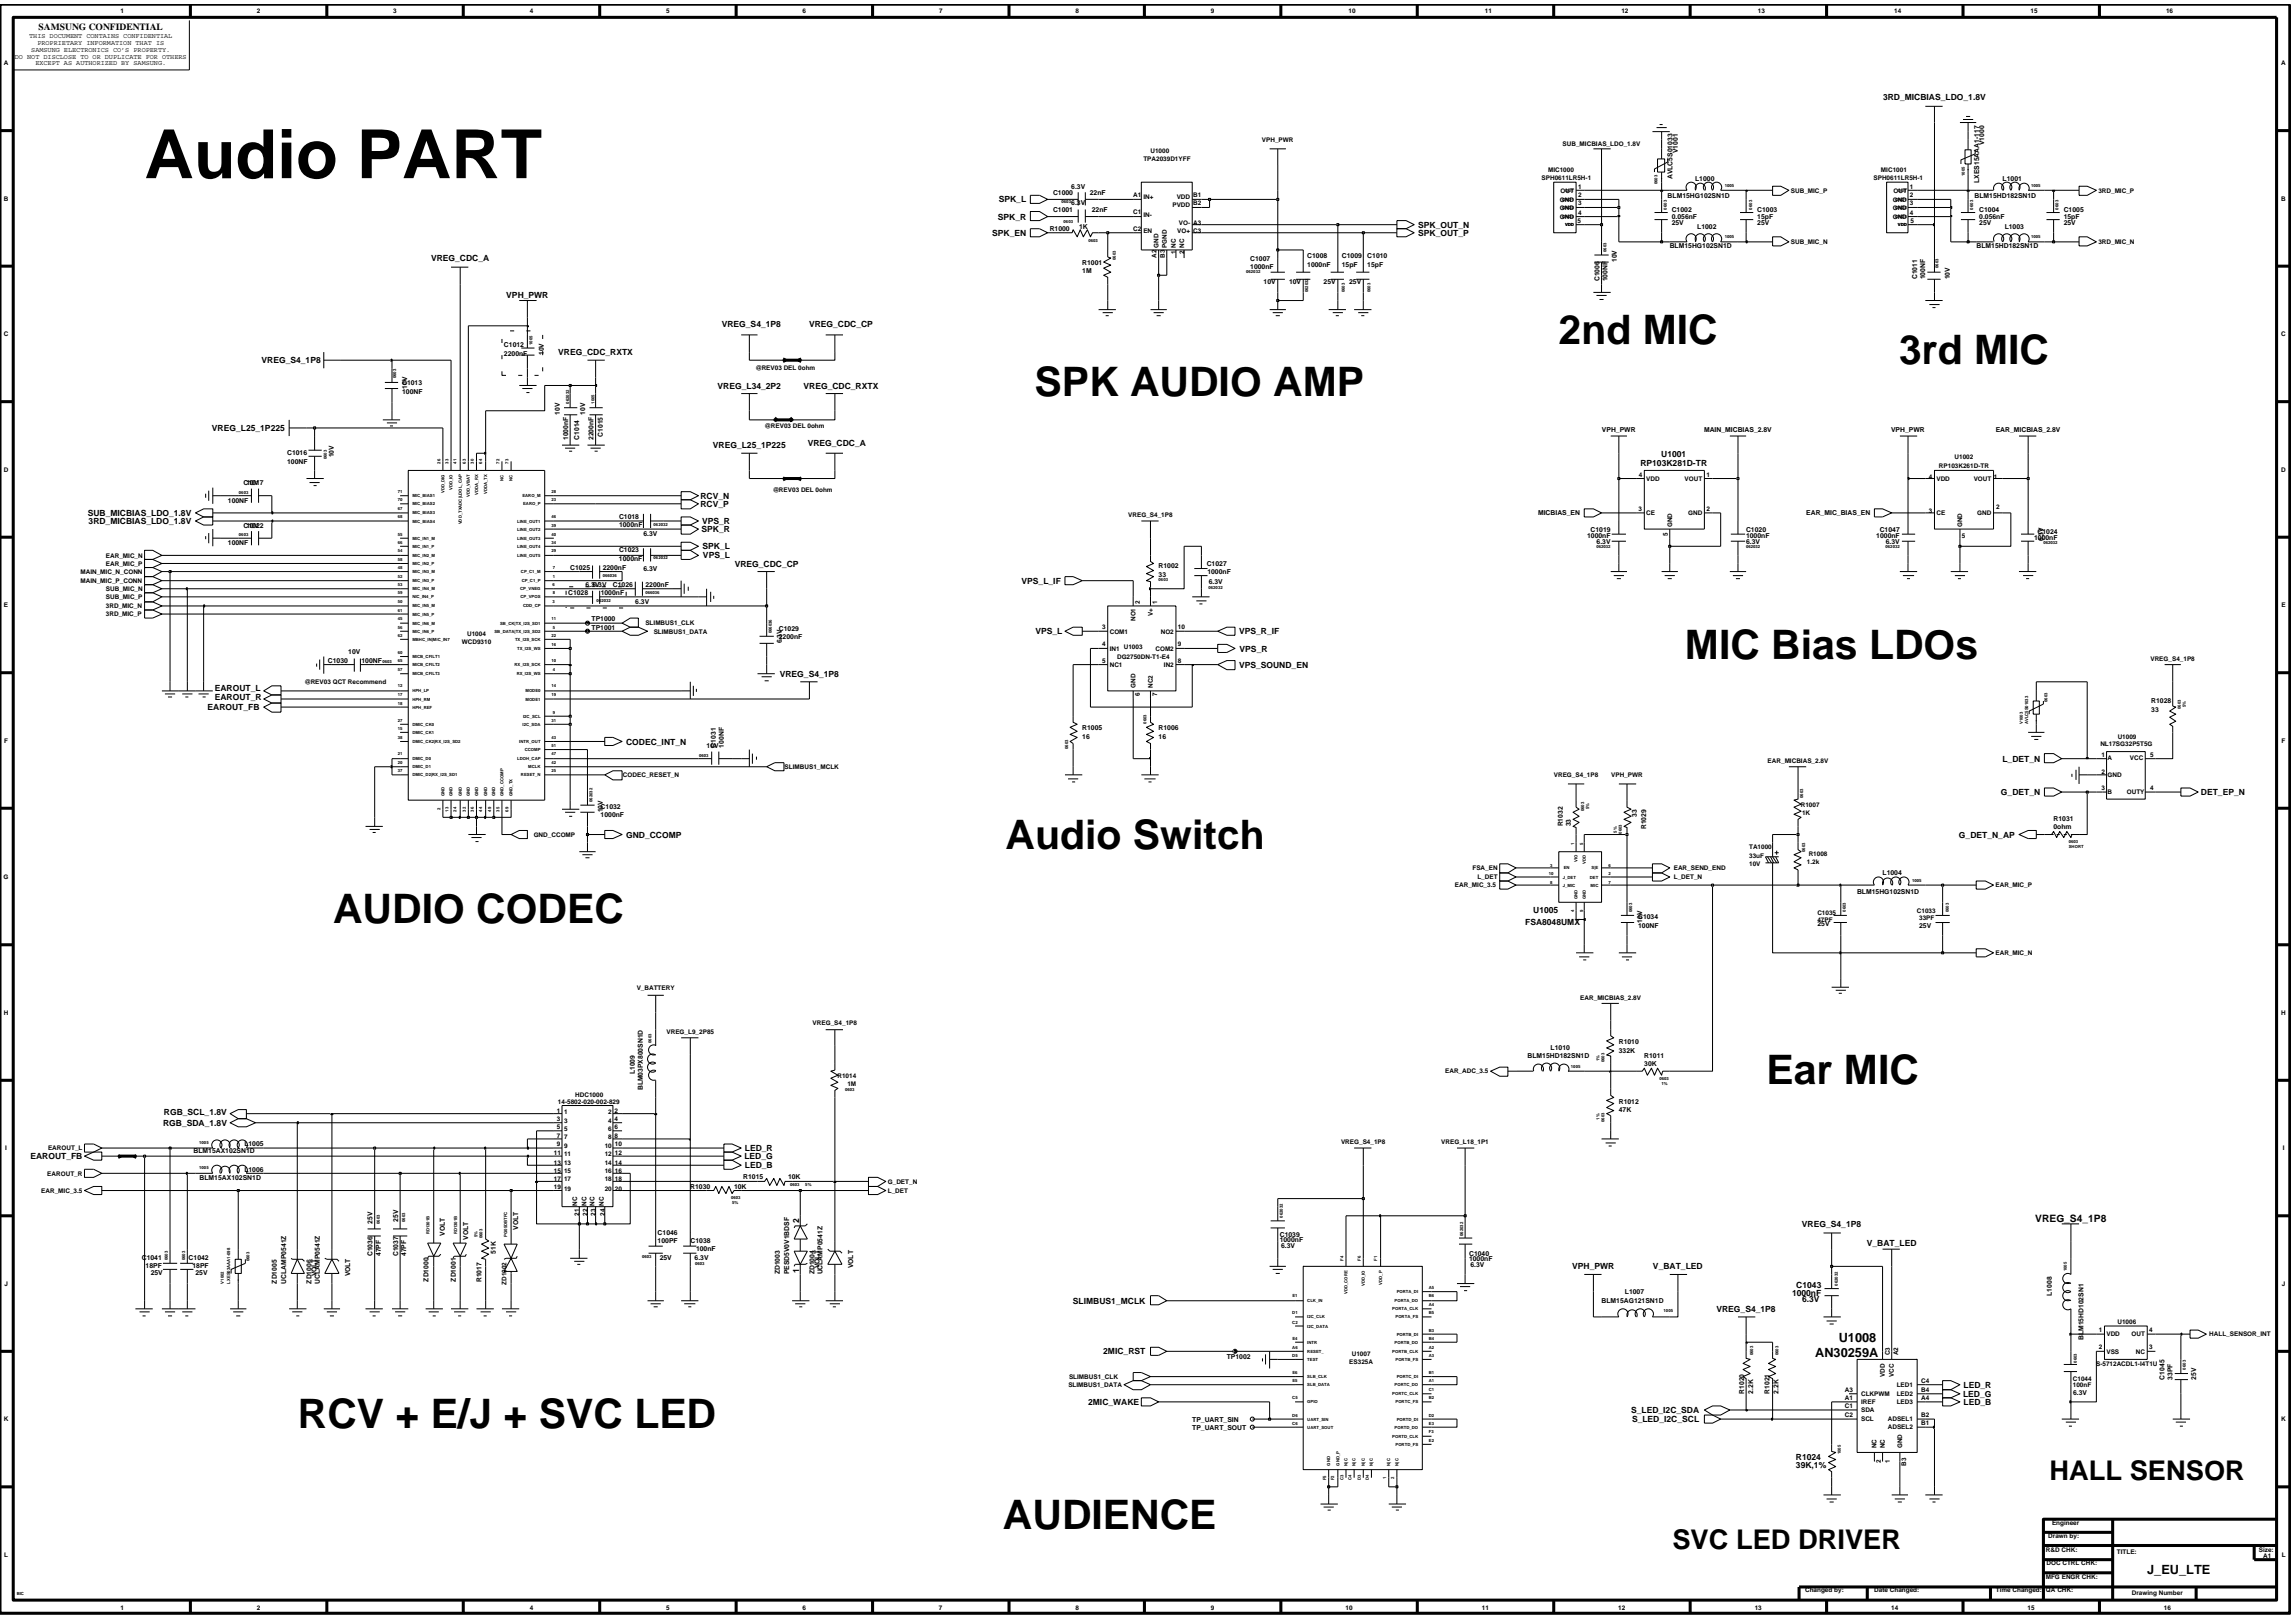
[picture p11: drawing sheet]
<svg xmlns="http://www.w3.org/2000/svg" width="192mm" height="135mm" viewBox="0 0 192 135" stroke-linecap="round" stroke-linejoin="round" font-family="sans-serif">
<defs><g id="words">
<text font-size="5.7" x="12.1" y="14.9">Audio PART</text>
<g font-size="3.4">
<text x="130.3" y="28.7">2nd MIC</text>
<text x="86.5" y="33.1">SPK AUDIO AMP</text>
<text x="158.8" y="30.4">3rd MIC</text>
<text x="140.9" y="55.1">MIC Bias LDOs</text>
<text x="84.1" y="71">Audio Switch</text>
<text x="27.9" y="77.2">AUDIO CODEC</text>
<text x="147.7" y="90.6">Ear MIC</text>
<text x="24.9" y="119.4">RCV + E/J + SVC LED</text>
<text x="83.9" y="127.8">AUDIENCE</text>
</g>
<g font-size="2.3">
<text x="171.4" y="123.7">HALL SENSOR</text>
<text x="139.8" y="129.5">SVC LED DRIVER</text>
</g>
<g font-size="1.1">
<text x="151.8" y="113.5">AN30259A</text>
<text x="153.8" y="112.2">U1008</text>
<text x="179.6" y="131.6">J_EU_LTE</text>
</g>
<g font-size=".8">
<text x="3.2" y="2.5">SAMSUNG CONFIDENTIAL</text>
<text x="170.2" y="102.1">VREG_S4_1P8</text>
</g>
<g font-size=".7">
<text x="157.5" y="8.4">3RD_MICBIAS_LDO_1.8V</text>
<text x="83.5" y="16.9">SPK_L</text>
<text x="36" y="21.8">VREG_CDC_A</text>
<text x="83" y="19.7">SPK_EN</text>
<text x="83.4" y="18.4">SPK_R</text>
<text x="118.6" y="19.7">SPK_OUT_P</text>
<text x="118.6" y="19">SPK_OUT_N</text>
<text x="42.3" y="24.9">VPH_PWR</text>
<text x="46.7" y="29.7">VREG_CDC_RXTX</text>
<text x="60.4" y="27.3">VREG_S4_1P8</text>
<text x="67.6" y="27.3">VREG_CDC_CP</text>
<text x="21.9" y="30.4">VREG_S4_1P8</text>
<text x="60" y="32.5">VREG_L34_2P2</text>
<text x="67.2" y="32.5">VREG_CDC_RXTX</text>
<text x="17.7" y="36">VREG_L25_1P225</text>
<text x="58.6" y="41.7">RCV_N</text>
<text x="59.6" y="37.5">VREG_L25_1P225</text>
<text x="67.5" y="37.3">VREG_CDC_A</text>
<text x="137.2" y="39">RP103K281D-TR</text>
<text x="138.9" y="38.2">U1001</text>
<text x="7.3" y="43.1">SUB_MICBIAS_LDO_1.8V</text>
<text x="7.4" y="43.8">3RD_MICBIAS_LDO_1.8V</text>
<text x="58.6" y="42.4">RCV_P</text>
<text x="58.7" y="44.5">SPK_R</text>
<text x="58.7" y="43.8">VPS_R</text>
<text x="58.7" y="45.9">SPK_L</text>
<text x="58.8" y="46.7">VPS_L</text>
<text x="61.4" y="47.4">VREG_CDC_CP</text>
<text x="85.4" y="48.8">VPS_L_IF</text>
<text x="86.6" y="53">VPS_L</text>
<text x="103.6" y="53">VPS_R_IF</text>
<text x="17.4" y="59.4">EAROUT_FB</text>
<text x="18" y="57.8">EAROUT_L</text>
<text x="18" y="58.5">EAROUT_R</text>
<text x="65.2" y="56.6">VREG_S4_1P8</text>
<text x="103.6" y="55.8">VPS_SOUND_EN</text>
<text x="103.7" y="54.5">VPS_R</text>
<text x="52.4" y="62.2">CODEC_INT_N</text>
<text x="167.4" y="63.7">L_DET_N</text>
<text x="52.4" y="70">GND_CCOMP</text>
<text x="163.8" y="70">G_DET_N_AP</text>
<text x="167.3" y="66.5">G_DET_N</text>
<text x="184" y="66.5">DET_EP_N</text>
<text x="127.5" y="77.3">FSA8048UMX</text>
<text x="128.2" y="76.4">U1005</text>
<text x="13.6" y="94.1">RGB_SDA_1.8V</text>
<text x="13.7" y="93.2">RGB_SCL_1.8V</text>
<text x="2.5" y="96.9">EAROUT_FB</text>
<text x="62.2" y="96.9">LED_G</text>
<text x="62.3" y="96.2">LED_R</text>
<text x="62.3" y="97.7">LED_B</text>
<text x="66.8" y="106.5" transform="rotate(-90 66.8 106.5)">1</text>
<text x="66.8" y="102.2" transform="rotate(-90 66.8 102.2)">2</text>
<text x="131.5" y="106.1">VPH_PWR</text>
<text x="138.2" y="106.1">V_BAT_LED</text>
<text x="150.2" y="107.6">C1043</text>
<text x="150.7" y="102.6">VREG_S4_1P8</text>
<text x="156.1" y="104.2">V_BAT_LED</text>
<text x="89.7" y="109">SLIMBUS1_MCLK</text>
<text x="92.3" y="113.2">2MIC_RST</text>
<text x="143.5" y="109.7">VREG_S4_1P8</text>
<text x="149.9" y="108.3">1000nF</text>
<text x="150.7" y="108.8">6.3V</text>
<text x="91" y="117.5">2MIC_WAKE</text>
<text x="136.4" y="118.1">S_LED_I2C_SDA</text>
<text x="136.5" y="118.9">S_LED_I2C_SCL</text>
<text x="164.2" y="116.8">LED_G</text>
<text x="164.2" y="116">LED_R</text>
<text x="164.2" y="117.5">LED_B</text>
<text x="150.2" y="122.7">39K,1%</text>
<text x="150.2" y="122">R1024</text>
</g>
<g font-size=".6">
<text x="1.2" y="4.9">DO NOT DISCLOSE TO OR DUPLICATE FOR OTHERS</text>
<text x="2.4" y="3.2">THIS DOCUMENT CONTAINS CONFIDENTIAL</text>
<text x="2.6" y="4.3">SAMSUNG ELECTRONICS CO’S PROPERTY.</text>
<text x="3" y="5.4">EXCEPT AS AUTHORIZED BY SAMSUNG.</text>
<text x="3.1" y="3.7">PROPRIETARY INFORMATION THAT IS</text>
<text x="88.1" y="17.8">C1001</text>
<text x="88.1" y="16.3">C1000</text>
<text x="89.6" y="15.8">6.3V</text>
<text x="89.6" y="17.2">6.3V</text>
<text x="91.1" y="16.3">22nF</text>
<text x="91.3" y="17.8">22nF</text>
<text x="139.5" y="16.5">BLM15HG102SN1D</text>
<text x="139.8" y="17.7">C1002</text>
<text x="139.9" y="15" transform="rotate(-90 139.9 15)">AVLC5S01033</text>
<text x="140.3" y="12.8" transform="rotate(-90 140.3 12.8)">V1001</text>
<text x="141.8" y="15.1">L1000</text>
<text x="146.9" y="17.7">C1003</text>
<text x="165.1" y="16.5">BLM15HD182SN1D</text>
<text x="165.5" y="15.3" transform="rotate(-90 165.5 15.3)">LXES15AAA1-117</text>
<text x="165.5" y="17.7">C1004</text>
<text x="165.9" y="12.1" transform="rotate(-90 165.9 12.1)">V1000</text>
<text x="167.5" y="15.1">L1001</text>
<text x="172.6" y="17.7">C1005</text>
<text x="87.8" y="19.3">R1000</text>
<text x="90.2" y="19.1">1K</text>
<text x="90.5" y="22.2">R1001</text>
<text x="90.5" y="22.8">1M</text>
<text x="104.5" y="21.8">C1007</text>
<text x="104.5" y="22.5">1000nF</text>
<text x="105.7" y="23.8">10V</text>
<text x="107.8" y="23.8">10V</text>
<text x="109.3" y="22.3">1000nF</text>
<text x="109.3" y="21.6">C1008</text>
<text x="110.7" y="23.8">25V</text>
<text x="112.2" y="22.3">15pF</text>
<text x="112.2" y="21.6">C1009</text>
<text x="112.8" y="23.8">25V</text>
<text x="114.3" y="21.6">C1010</text>
<text x="114.3" y="22.3">15pF</text>
<text x="133.7" y="23.5" transform="rotate(-90 133.7 23.5)">C1006</text>
<text x="134.4" y="23.5" transform="rotate(-90 134.4 23.5)">100NF</text>
<text x="135.2" y="21.9" transform="rotate(-90 135.2 21.9)">10V</text>
<text x="139.6" y="20.8">BLM15HG102SN1D</text>
<text x="139.8" y="18.8">25V</text>
<text x="139.8" y="18.3">0.056nF</text>
<text x="141.9" y="19.2">L1002</text>
<text x="146.9" y="18.8">25V</text>
<text x="146.9" y="18.3">15pF</text>
<text x="160.3" y="23.3" transform="rotate(-90 160.3 23.3)">C1011</text>
<text x="161" y="23.3" transform="rotate(-90 161 23.3)">100NF</text>
<text x="163" y="23.3" transform="rotate(-90 163 23.3)">10V</text>
<text x="165.3" y="20.8">BLM15HD182SN1D</text>
<text x="165.5" y="18.3">0.056nF</text>
<text x="165.5" y="18.8">25V</text>
<text x="167.6" y="19.2">L1003</text>
<text x="172.6" y="18.3">15pF</text>
<text x="172.6" y="18.8">25V</text>
<text x="42.1" y="29.8">2200nF</text>
<text x="42.1" y="29">C1012</text>
<text x="45.5" y="29.7" transform="rotate(-90 45.5 29.7)">10V</text>
<text x="33.6" y="32.9">100NF</text>
<text x="33.6" y="32.2">C1013</text>
<text x="34.1" y="32.5" transform="rotate(-90 34.1 32.5)">10V</text>
<text x="46.8" y="34.7" transform="rotate(-90 46.8 34.7)">10V</text>
<text x="48.9" y="34.7" transform="rotate(-90 48.9 34.7)">10V</text>
<text x="20.4" y="40.6">C1017</text>
<text x="20.6" y="40.6">10V</text>
<text x="24" y="38.8">100NF</text>
<text x="24" y="38.1">C1016</text>
<text x="27.9" y="38.2" transform="rotate(-90 27.9 38.2)">10V</text>
<text x="47.5" y="36.8" transform="rotate(-90 47.5 36.8)">1000nF</text>
<text x="48.4" y="36.8" transform="rotate(-90 48.4 36.8)">C1014</text>
<text x="49.6" y="36.8" transform="rotate(-90 49.6 36.8)">2200nF</text>
<text x="50.4" y="36.5" transform="rotate(-90 50.4 36.5)">C1015</text>
<text x="134" y="36.2">VPH_PWR</text>
<text x="142.5" y="36.2">MAIN_MICBIAS_2.8V</text>
<text x="158.1" y="36.2">VPH_PWR</text>
<text x="166.9" y="36.2">EAR_MICBIAS_2.8V</text>
<text x="19.1" y="45.6">100NF</text>
<text x="19.1" y="42">100NF</text>
<text x="20.4" y="44.1">C1022</text>
<text x="20.6" y="44.1">10V</text>
<text x="47.7" y="47.6">C1025</text>
<text x="50.4" y="47.6">2200nF</text>
<text x="51.8" y="46.9">1000nF</text>
<text x="51.8" y="46.2">C1023</text>
<text x="51.8" y="43.4">C1018</text>
<text x="51.8" y="44.1">1000nF</text>
<text x="53.8" y="47.7">6.3V</text>
<text x="53.8" y="44.8">6.3V</text>
<text x="96.9" y="47.4">R1002</text>
<text x="100.9" y="47.3">C1027</text>
<text x="128.6" y="43.1">MICBIAS_EN</text>
<text x="132.7" y="45">1000nF</text>
<text x="133" y="44.5">C1019</text>
<text x="133.5" y="45.5">6.3V</text>
<text x="146" y="44.5">C1020</text>
<text x="146" y="45">1000nF</text>
<text x="146" y="45.5">6.3V</text>
<text x="151" y="43.1">EAR_MIC_BIAS_EN</text>
<text x="156.9" y="45">1000nF</text>
<text x="157.2" y="44.5">C1047</text>
<text x="157.7" y="45.5">6.3V</text>
<text x="170.1" y="45.2">1000nF</text>
<text x="170.4" y="44.7">C1024</text>
<text x="170.9" y="45.2" transform="rotate(-90 170.9 45.2)">6.3V</text>
<text x="47.5" y="49.7">C1028</text>
<text x="49" y="49">6.3V</text>
<text x="49.5" y="51.9">TP1000</text>
<text x="49.5" y="52.6">TP1001</text>
<text x="49.5" y="49.1">6.3V</text>
<text x="50.2" y="49.7">1000nF</text>
<text x="51.3" y="49.1">C1026</text>
<text x="53.1" y="50.5">6.3V</text>
<text x="54" y="49.1">2200nF</text>
<text x="65.1" y="53.4">2200nF</text>
<text x="65.1" y="52.8">C1029</text>
<text x="65.4" y="53.8" transform="rotate(-90 65.4 53.8)">6.3V</text>
<text x="96.9" y="48.2">33</text>
<text x="101" y="48">1000nF</text>
<text x="101.1" y="48.8">6.3V</text>
<text x="27.4" y="55.4">C1030</text>
<text x="29.1" y="54.7">10V</text>
<text x="30.2" y="55.4">100NF</text>
<text x="179.9" y="59.5">33</text>
<text x="179.9" y="58.8">R1028</text>
<text x="59.1" y="62.6">10V</text>
<text x="59.9" y="62.5" transform="rotate(-90 59.9 62.5)">C1031</text>
<text x="60.5" y="62.5" transform="rotate(-90 60.5 62.5)">100NF</text>
<text x="90.5" y="61.8">16</text>
<text x="90.5" y="61.1">R1005</text>
<text x="96.9" y="61.8">16</text>
<text x="96.9" y="61.1">R1006</text>
<text x="50.2" y="67.7">C1032</text>
<text x="50.2" y="68.3">1000nF</text>
<text x="50.4" y="67.9" transform="rotate(-90 50.4 67.9)">10V</text>
<text x="130.7" y="69.1" transform="rotate(-90 130.7 69.1)">R1032</text>
<text x="131.4" y="69.1" transform="rotate(-90 131.4 69.1)">33</text>
<text x="136.9" y="68.3" transform="rotate(-90 136.9 68.3)">33</text>
<text x="137.7" y="69.3" transform="rotate(-90 137.7 69.3)">R1029</text>
<text x="171.7" y="68.7">R1031</text>
<text x="171.7" y="69.3">0ohm</text>
<text x="137" y="76.9">C1034</text>
<text x="137" y="77.5">100NF</text>
<text x="137.3" y="77.1" transform="rotate(-90 137.3 77.1)">10V</text>
<text x="152" y="77.4">25V</text>
<text x="155.3" y="74.7">BLM15HG102SN1D</text>
<text x="157.4" y="73.2">L1004</text>
<text x="160.5" y="77.6">25V</text>
<text x="53.1" y="89.8" transform="rotate(-90 53.1 89.8)">L1009</text>
<text x="127.7" y="88.5">BLM15HD182SN1D</text>
<text x="129.7" y="87.8">L1010</text>
<text x="135.4" y="88">332K</text>
<text x="135.4" y="87.3">R1010</text>
<text x="137.5" y="89.1">30K</text>
<text x="137.5" y="88.5">R1011</text>
<text x="20.4" y="95.8">L1005</text>
<text x="53.8" y="91.2" transform="rotate(-90 53.8 91.2)">BLM03PX800SN1D</text>
<text x="135.4" y="92.3">R1012</text>
<text x="135.4" y="92.9">47K</text>
<text x="16.2" y="96.4">BLM15AX102SN1D</text>
<text x="16.7" y="98.6">BLM15AX102SN1D</text>
<text x="20.4" y="98">L1006</text>
<text x="57.7" y="99.4">R1030</text>
<text x="61.4" y="99.4">10K</text>
<text x="62.1" y="98.6">R1015</text>
<text x="65.9" y="98.6">10K</text>
<text x="11.9" y="105.4">C1041</text>
<text x="12.2" y="106">18PF</text>
<text x="12.6" y="106.6">25V</text>
<text x="15.8" y="105.4">C1042</text>
<text x="16.1" y="106">18PF</text>
<text x="16.3" y="106.6">25V</text>
<text x="23.2" y="107.3" transform="rotate(-90 23.2 107.3)">ZD1005</text>
<text x="23.9" y="107.3" transform="rotate(-90 23.9 107.3)">UCLAMP0541Z</text>
<text x="26.1" y="107.3" transform="rotate(-90 26.1 107.3)">ZD1006</text>
<text x="26.5" y="106.7" transform="rotate(-90 26.5 106.7)">VOLT</text>
<text x="26.7" y="107.3" transform="rotate(-90 26.7 107.3)">UCLAMP0541Z</text>
<text x="29.3" y="106.7" transform="rotate(-90 29.3 106.7)">VOLT</text>
<text x="31.2" y="105" transform="rotate(-90 31.2 105)">C1036</text>
<text x="31.2" y="102.3" transform="rotate(-90 31.2 102.3)">25V</text>
<text x="31.8" y="105" transform="rotate(-90 31.8 105)">47PF</text>
<text x="33.3" y="102.1" transform="rotate(-90 33.3 102.1)">25V</text>
<text x="33.3" y="105" transform="rotate(-90 33.3 105)">C1037</text>
<text x="34" y="105" transform="rotate(-90 34 105)">47PF</text>
<text x="35.8" y="107.1" transform="rotate(-90 35.8 107.1)">ZD1000</text>
<text x="37.2" y="103.3" transform="rotate(-90 37.2 103.3)">VOLT</text>
<text x="38.1" y="107.1" transform="rotate(-90 38.1 107.1)">ZD1001</text>
<text x="39.2" y="103.7" transform="rotate(-90 39.2 103.7)">VOLT</text>
<text x="40.3" y="107.2" transform="rotate(-90 40.3 107.2)">R1017</text>
<text x="41.4" y="104.8" transform="rotate(-90 41.4 104.8)">51K</text>
<text x="43.3" y="102.8" transform="rotate(-90 43.3 102.8)">VOLT</text>
<text x="55" y="103.3">C1046</text>
<text x="55" y="103.9">100PF</text>
<text x="55.2" y="105.4">25V</text>
<text x="57.7" y="103.9">C1038</text>
<text x="58.1" y="105.4">6.3V</text>
<text x="58.2" y="104.6">100nF</text>
<text x="65.2" y="106.5" transform="rotate(-90 65.2 106.5)">ZD1003</text>
<text x="66" y="106.5" transform="rotate(-90 66 106.5)">PESD5V0V1BDSF</text>
<text x="68.1" y="106.5" transform="rotate(-90 68.1 106.5)">ZD1004</text>
<text x="68.5" y="106" transform="rotate(-90 68.5 106)">VOLT</text>
<text x="68.8" y="106.5" transform="rotate(-90 68.8 106.5)">UCLAMP0541Z</text>
<text x="71.3" y="106" transform="rotate(-90 71.3 106)">VOLT</text>
<text x="107" y="103.8">1000nF</text>
<text x="107" y="103.4">C1039</text>
<text x="107.1" y="104.3">6.3V</text>
<text x="122.8" y="105.4">1000nF</text>
<text x="122.9" y="105">C1040</text>
<text x="123" y="105.9">6.3V</text>
<text x="102.6" y="113.6">TP1002</text>
<text x="133.9" y="108.9">BLM15AG121SN1D</text>
<text x="135.9" y="108.2">L1007</text>
<text x="171.6" y="108.3" transform="rotate(-90 171.6 108.3)">L1008</text>
<text x="174.2" y="112" transform="rotate(-90 174.2 112)">BLM15HD102SN1</text>
<text x="99.7" y="119.5">TP_UART_SOUT</text>
<text x="99.7" y="118.8">TP_UART_SIN</text>
<text x="145.8" y="116.5" transform="rotate(-90 145.8 116.5)">R1020</text>
<text x="146.6" y="116.5" transform="rotate(-90 146.6 116.5)">2.2K</text>
<text x="148" y="116.5" transform="rotate(-90 148 116.5)">R1021</text>
<text x="148.7" y="116.5" transform="rotate(-90 148.7 116.5)">2.2K</text>
<text x="173.4" y="116.6">6.3V</text>
<text x="181" y="115.3" transform="rotate(-90 181 115.3)">C1045</text>
<text x="181.7" y="115.3" transform="rotate(-90 181.7 115.3)">33PF</text>
<text x="183.6" y="115.3" transform="rotate(-90 183.6 115.3)">25V</text>
</g>
<g font-size=".5">
<text x=".3" y="5.4">A</text>
<text x="10.1" y="1.1">1</text>
<text x="21.5" y="1.1">2</text>
<text x="32.9" y="1.1">3</text>
<text x="44.3" y="1.1">4</text>
<text x="55.7" y="1.1">5</text>
<text x="67.1" y="1.1">6</text>
<text x="78.5" y="1.1">7</text>
<text x="89.9" y="1.1">8</text>
<text x="101.3" y="1.1">9</text>
<text x="112.8" y="1.1">10</text>
<text x="124.2" y="1.1">11</text>
<text x="135.6" y="1.1">12</text>
<text x="147" y="1.1">13</text>
<text x="158.4" y="1.1">14</text>
<text x="169.8" y="1.1">15</text>
<text x="181.1" y="1.1">16</text>
<text x="190.8" y="5.4">A</text>
<text x="105.5" y="11.9">VPH_PWR</text>
<text x=".3" y="16.8">B</text>
<text x="94.8" y="17.9">C1</text>
<text x="94.8" y="16.5">A1</text>
<text x="95.6" y="16.7">IN+</text>
<text x="95.6" y="13.5">TPA2039D1YFF</text>
<text x="96.2" y="12.8">U1000</text>
<text x="98" y="17.3">PVDD</text>
<text x="98.4" y="16.7">VDD</text>
<text x="99.8" y="16.5">B1</text>
<text x="99.8" y="17.2">B2</text>
<text x="128.9" y="15.1">SPH0611LR5H-1</text>
<text x="129.5" y="14.4">MIC1000</text>
<text x="130.4" y="16.9">GND</text>
<text x="130.4" y="17.5">GND</text>
<text x="130.5" y="16.1">OUT</text>
<text x="130.7" y="12.2">SUB_MICBIAS_LDO_1.8V</text>
<text x="132" y="15.8">1</text>
<text x="132" y="17.9">4</text>
<text x="132" y="16.5">2</text>
<text x="132" y="17.2">3</text>
<text x="149.8" y="16.1">SUB_MIC_P</text>
<text x="156.7" y="15.1">SPH0611LR5H-1</text>
<text x="157.3" y="14.4">MIC1001</text>
<text x="158.3" y="16.9">GND</text>
<text x="158.3" y="17.5">GND</text>
<text x="158.3" y="16.1">OUT</text>
<text x="159.7" y="16.5">2</text>
<text x="159.7" y="17.2">3</text>
<text x="159.7" y="17.9">4</text>
<text x="159.7" y="15.8">1</text>
<text x="175.5" y="16.1">3RD_MIC_P</text>
<text x="190.8" y="16.8">B</text>
<text x="94.8" y="19.3">C2</text>
<text x="95.6" y="18.1">IN-</text>
<text x="95.6" y="19.5">EN</text>
<text x="96.7" y="21.6" transform="rotate(-90 96.7 21.6)">A2</text>
<text x="96.9" y="20.7" transform="rotate(-90 96.9 20.7)">GND</text>
<text x="97.4" y="21.6" transform="rotate(-90 97.4 21.6)">B3</text>
<text x="97.6" y="20.7" transform="rotate(-90 97.6 20.7)">PGND</text>
<text x="98.3" y="21.2" transform="rotate(-90 98.3 21.2)">1</text>
<text x="98.3" y="20.7" transform="rotate(-90 98.3 20.7)">NC</text>
<text x="98.4" y="19.5">VO+ C3</text>
<text x="98.6" y="18.8">VO- A3</text>
<text x="99" y="21.2" transform="rotate(-90 99 21.2)">2</text>
<text x="99" y="20.7" transform="rotate(-90 99 20.7)">NC</text>
<text x="130.4" y="18.3">GND</text>
<text x="131.9" y="18.6">5</text>
<text x="149.8" y="20.4">SUB_MIC_N</text>
<text x="158.3" y="18.3">GND</text>
<text x="159.8" y="18.6">5</text>
<text x="175.5" y="20.4">3RD_MIC_N</text>
<text x=".3" y="28.1">C</text>
<text x="190.8" y="28.1">C</text>
<text x="63.2" y="31">@REV03 DEL 0ohm</text>
<text x="63.9" y="35.8">@REV03 DEL 0ohm</text>
<text x=".3" y="39.4">D</text>
<text x="64.6" y="41.1">@REV03 DEL 0ohm</text>
<text x="137" y="39.8">4</text>
<text x="137.7" y="40.2">VDD</text>
<text x="140.9" y="40.2">VOUT</text>
<text x="142.7" y="39.8">1</text>
<text x="161.3" y="40">4</text>
<text x="161.9" y="40.2">VDD</text>
<text x="162.1" y="39.2">RP103K261D-TR</text>
<text x="163.4" y="38.4">U1002</text>
<text x="165" y="40.2">VOUT</text>
<text x="166.7" y="40">1</text>
<text x="190.8" y="39.4">D</text>
<text x="6.7" y="48">MAIN_MIC_N_CONN</text>
<text x="8.9" y="46.6">EAR_MIC_N</text>
<text x="8.9" y="47.3">EAR_MIC_P</text>
<text x="94.3" y="43.2">VREG_S4_1P8</text>
<text x="137" y="42.7">3</text>
<text x="137.7" y="43.1">CE</text>
<text x="139.5" y="44.8" transform="rotate(-90 139.5 44.8)">5</text>
<text x="139.8" y="44.1" transform="rotate(-90 139.8 44.1)">GND</text>
<text x="141.2" y="43.1">GND</text>
<text x="142.7" y="42.7">2</text>
<text x="161.3" y="42.9">3</text>
<text x="161.9" y="43.1">CE</text>
<text x="164.1" y="45">5</text>
<text x="164.1" y="44.1" transform="rotate(-90 164.1 44.1)">GND</text>
<text x="165.3" y="43.1">GND</text>
<text x="166.9" y="42.5">2</text>
<text x=".3" y="50.8">E</text>
<text x="6.7" y="48.7">MAIN_MIC_P_CONN</text>
<text x="8.9" y="50.1">SUB_MIC_P</text>
<text x="8.9" y="51.5">3RD_MIC_P</text>
<text x="8.9" y="50.9">3RD_MIC_N</text>
<text x="8.9" y="49.4">SUB_MIC_N</text>
<text x="38.6" y="53.8">WCD9310</text>
<text x="39.1" y="53.1">U1004</text>
<text x="54" y="52.3">SLIMBUS1_CLK</text>
<text x="54.7" y="53">SLIMBUS1_DATA</text>
<text x="92.2" y="52.6">3</text>
<text x="92.8" y="53">COM1</text>
<text x="95" y="51.9" transform="rotate(-90 95 51.9)">NO1</text>
<text x="95.3" y="50.5" transform="rotate(-90 95.3 50.5)">2</text>
<text x="96.4" y="51.5" transform="rotate(-90 96.4 51.5)">V+</text>
<text x="96.8" y="50.5" transform="rotate(-90 96.8 50.5)">1</text>
<text x="97.1" y="53">NO2</text>
<text x="98.5" y="52.6">10</text>
<text x="190.8" y="50.8">E</text>
<text x="25.5" y="57.2">@REV03 QCT Recommend</text>
<text x="92.2" y="54">4</text>
<text x="92.2" y="55.4">5</text>
<text x="92.8" y="54.4">IN1</text>
<text x="92.8" y="55.8">NC1</text>
<text x="93.4" y="55.1">DG2750DN-T1-E4</text>
<text x="94" y="54.2">U1003</text>
<text x="95" y="57.5" transform="rotate(-90 95 57.5)">GND</text>
<text x="95.3" y="58.2" transform="rotate(-90 95.3 58.2)">6</text>
<text x="96.4" y="57.5" transform="rotate(-90 96.4 57.5)">NC2</text>
<text x="96.6" y="54.4">COM2</text>
<text x="96.8" y="58.2" transform="rotate(-90 96.8 58.2)">7</text>
<text x="97.3" y="55.8">IN2</text>
<text x="98.5" y="55.4">8</text>
<text x="98.5" y="54">9</text>
<text x="179.8" y="55.2">VREG_S4_1P8</text>
<text x=".3" y="62.1">F</text>
<text x="52.1" y="65">CODEC_RESET_N</text>
<text x="65.6" y="64.3">SLIMBUS1_MCLK</text>
<text x="129.9" y="65">VREG_S4_1P8</text>
<text x="134.7" y="65">VPH_PWR</text>
<text x="147.8" y="63.8">EAR_MICBIAS_2.8V</text>
<text x="175.6" y="62.3">NL17SG32P5T5G</text>
<text x="175.7" y="63.3">1</text>
<text x="175.7" y="64.7">2</text>
<text x="176.2" y="63.5">A</text>
<text x="176.2" y="64.9">GND</text>
<text x="177.1" y="61.8">U1009</text>
<text x="178.1" y="63.5">VCC</text>
<text x="179.8" y="63.3">5</text>
<text x="190.8" y="62.1">F</text>
<text x="44.6" y="70">GND_CCOMP</text>
<text x="146.3" y="71">TA1000</text>
<text x="146.3" y="71.7">33uF</text>
<text x="150.6" y="67.5">R1007</text>
<text x="150.7" y="68.2">1K</text>
<text x="151.2" y="71.6">R1008</text>
<text x="175.7" y="66">3</text>
<text x="176.2" y="66.4">B</text>
<text x="177.8" y="66.4">OUTY</text>
<text x="179.8" y="66">4</text>
<text x=".3" y="73.5">G</text>
<text x="121.7" y="74.2">EAR_MIC_3.5</text>
<text x="123.1" y="72.7">FSA_EN</text>
<text x="123.5" y="73.5">L_DET</text>
<text x="140" y="72.7">EAR_SEND_END</text>
<text x="140" y="73.5">L_DET_N</text>
<text x="146.3" y="72.4">10V</text>
<text x="151.1" y="72.3">1.2k</text>
<text x="152" y="77">47PF</text>
<text x="152" y="76.5">C1035</text>
<text x="160.3" y="76.3">C1033</text>
<text x="160.5" y="76.9">33PF</text>
<text x="166.9" y="74.2">EAR_MIC_P</text>
<text x="53.2" y="82.7">V_BATTERY</text>
<text x="132.1" y="83.6">EAR_MICBIAS_2.8V</text>
<text x="166.9" y="79.9">EAR_MIC_N</text>
<text x=".3" y="84.8">H</text>
<text x="55.7" y="86.4">VREG_L9_2P85</text>
<text x="68" y="85.7">VREG_S4_1P8</text>
<text x="120.8" y="89.7">EAR_ADC_3.5</text>
<text x="190.8" y="84.8">H</text>
<text x="46.6" y="93.7">3</text>
<text x="46.6" y="94.4">5</text>
<text x="46.6" y="95.1">7</text>
<text x="46.6" y="95.8">9</text>
<text x="46.6" y="93">1</text>
<text x="46.7" y="92.3">14-5802-020-002-829</text>
<text x="47.2" y="93.9">3</text>
<text x="47.2" y="94.5">5</text>
<text x="47.2" y="95.2">7</text>
<text x="47.2" y="96">9</text>
<text x="47.2" y="93.1">1</text>
<text x="48.1" y="91.8">HDC1000</text>
<text x="50.6" y="96">10</text>
<text x="50.9" y="93.1">2</text>
<text x="50.9" y="93.9">4</text>
<text x="50.9" y="94.5">6</text>
<text x="50.9" y="95.2">8</text>
<text x="51.4" y="93">2</text>
<text x="51.4" y="93.7">4</text>
<text x="51.4" y="94.4">6</text>
<text x="51.4" y="95.1">8</text>
<text x="51.4" y="95.8">10</text>
<text x="70" y="90.1">R1014</text>
<text x="70.9" y="90.8">1M</text>
<text x="112.1" y="95.7">VREG_S4_1P8</text>
<text x="120.5" y="95.7">VREG_L18_1P1</text>
<text x=".4" y="96.2">I</text>
<text x="3.5" y="99.7">EAR_MIC_3.5</text>
<text x="4" y="98.3">EAROUT_R</text>
<text x="4" y="96.2">EAROUT_L</text>
<text x="46.3" y="99.4">19</text>
<text x="46.3" y="96.6">11</text>
<text x="46.3" y="97.4">13</text>
<text x="46.3" y="98.1">15 15</text>
<text x="46.3" y="98.8">17 17</text>
<text x="47.2" y="99.5">19</text>
<text x="47.2" y="96.7">11</text>
<text x="47.2" y="97.4">13</text>
<text x="48.3" y="100.8" transform="rotate(-90 48.3 100.8)">NC</text>
<text x="48.4" y="101.6" transform="rotate(-90 48.4 101.6)">21</text>
<text x="49" y="100.8" transform="rotate(-90 49 100.8)">NC</text>
<text x="49.1" y="101.6" transform="rotate(-90 49.1 101.6)">22</text>
<text x="49.7" y="100.8" transform="rotate(-90 49.7 100.8)">NC</text>
<text x="49.8" y="101.6" transform="rotate(-90 49.8 101.6)">23</text>
<text x="50.5" y="100.8" transform="rotate(-90 50.5 100.8)">NC</text>
<text x="50.6" y="101.6" transform="rotate(-90 50.6 101.6)">24</text>
<text x="50.6" y="96.7">12</text>
<text x="50.6" y="98.1">16 16</text>
<text x="50.6" y="99.5">20 20</text>
<text x="50.6" y="97.4">14</text>
<text x="50.6" y="98.8">18</text>
<text x="51.4" y="96.6">12</text>
<text x="51.4" y="97.4">14</text>
<text x="51.4" y="98.8">18</text>
<text x="74.2" y="99.7">L_DET</text>
<text x="74.2" y="99">G_DET_N</text>
<text x="190.9" y="96.2">I</text>
<text x=".4" y="107.5">J</text>
<text x="42.4" y="107.4" transform="rotate(-90 42.4 107.4)">ZD1002</text>
<text x="190.8" y="107.5">J</text>
<text x="113" y="113.3">U1007</text>
<text x="158" y="113.3" transform="rotate(-90 158 113.3)">C3</text>
<text x="158.7" y="113.3" transform="rotate(-90 158.7 113.3)">A2</text>
<text x="175.5" y="111.4">1</text>
<text x="175.5" y="112.8">2</text>
<text x="176.1" y="111.7">VDD</text>
<text x="176.1" y="113.2">VSS</text>
<text x="177.1" y="110.7">U1006</text>
<text x="178.3" y="111.7">OUT</text>
<text x="178.6" y="113.2">NC</text>
<text x="179.7" y="112.8">3</text>
<text x="179.7" y="111.4">4</text>
<text x="184.7" y="111.7">HALL_SENSOR_INT</text>
<text x=".3" y="118.8">K</text>
<text x="89.3" y="116">SLIMBUS1_DATA</text>
<text x="89.4" y="115.3">SLIMBUS1_CLK</text>
<text x="112.8" y="114">ES325A</text>
<text x="154.3" y="116.4">A3</text>
<text x="154.3" y="117.1">A1</text>
<text x="154.3" y="117.7">C1</text>
<text x="154.3" y="118.5">C2</text>
<text x="155.6" y="116.7">CLKPWM</text>
<text x="155.6" y="117.4">IREF</text>
<text x="155.6" y="118.8">SCL</text>
<text x="155.6" y="118.1">SDA</text>
<text x="157.6" y="115.1" transform="rotate(-90 157.6 115.1)">VDD</text>
<text x="157.9" y="119.5">ADSEL2</text>
<text x="157.9" y="118.8">ADSEL1</text>
<text x="158.4" y="115.1" transform="rotate(-90 158.4 115.1)">VCC</text>
<text x="158.6" y="117.4">LED3</text>
<text x="158.6" y="116">LED1</text>
<text x="158.6" y="116.7">LED2</text>
<text x="160.7" y="117.1">A4</text>
<text x="160.7" y="119.2">B1</text>
<text x="160.7" y="118.5">B2</text>
<text x="160.7" y="115.6">C4</text>
<text x="160.7" y="116.4">B4</text>
<text x="173.3" y="115.9">100nF</text>
<text x="173.3" y="115.4">C1044</text>
<text x="175.3" y="114.2">S-5712ACDL1-I4T1U</text>
<text x="190.8" y="118.8">K</text>
<text x="156.9" y="121.1" transform="rotate(-90 156.9 121.1)">NC</text>
<text x="157.3" y="122.3" transform="rotate(-90 157.3 122.3)">2</text>
<text x="157.6" y="121.1" transform="rotate(-90 157.6 121.1)">NC</text>
<text x="158" y="122.3" transform="rotate(-90 158 122.3)">1</text>
<text x="159.1" y="121.1" transform="rotate(-90 159.1 121.1)">GND</text>
<text x="159.4" y="122.5" transform="rotate(-90 159.4 122.5)">B3</text>
<text x=".3" y="130.2">L</text>
<text x="171.1" y="129.7">R&amp;D CHK:</text>
<text x="171.1" y="130.8">DOC CTRL CHK:</text>
<text x="171.3" y="128.6">Drawn by:</text>
<text x="171.6" y="127.5">Engineer</text>
<text x="177" y="129.9">TITLE:</text>
<text x="188.9" y="129.7">Size:</text>
<text x="189.3" y="130.2">A1</text>
<text x="190.8" y="130.2">L</text>
<text x="10.1" y="134.6">1</text>
<text x="21.5" y="134.6">2</text>
<text x="44.3" y="134.6">4</text>
<text x="55.7" y="134.6">5</text>
<text x="67.1" y="134.6">6</text>
<text x="78.5" y="134.6">7</text>
<text x="89.9" y="134.6">8</text>
<text x="101.2" y="134.6">9</text>
<text x="112.5" y="134.6">10</text>
<text x="123.9" y="134.6">11</text>
<text x="135.3" y="134.6">12</text>
<text x="146.7" y="134.6">13</text>
<text x="150.9" y="133.1">Changed by:</text>
<text x="156.7" y="133.1">Date Changed:</text>
<text x="158.1" y="134.6">14</text>
<text x="166.9" y="133.1">Time Changed:</text>
<text x="169.5" y="134.6">15</text>
<text x="171.1" y="132">MFG ENGR CHK:</text>
<text x="171.1" y="133.1">QA CHK:</text>
<text x="178.3" y="133.4">Drawing Number</text>
<text x="181" y="134.6">16</text>
</g>
<g font-size=".4">
<text x="88.8" y="17">0603</text>
<text x="130.6" y="16.8">GND1</text>
<text x="130.6" y="17.5">GND2</text>
<text x="138.6" y="15.4" transform="rotate(-90 138.6 15.4)">0603</text>
<text x="139.4" y="17.5" transform="rotate(-90 139.4 17.5)">0603</text>
<text x="144.2" y="15.7">1005</text>
<text x="146.5" y="17.5" transform="rotate(-90 146.5 17.5)">0603</text>
<text x="158.5" y="16.8">GND1</text>
<text x="158.5" y="17.5">GND2</text>
<text x="164.3" y="14.7" transform="rotate(-90 164.3 14.7)">1005</text>
<text x="165" y="17.5" transform="rotate(-90 165 17.5)">0603</text>
<text x="169.8" y="15.7">1005</text>
<text x="172.1" y="17.5" transform="rotate(-90 172.1 17.5)">0603</text>
<text x="88.9" y="18.6">0603</text>
<text x="91" y="20.2">0603</text>
<text x="93.3" y="21.7" transform="rotate(-90 93.3 21.7)">0603</text>
<text x="104.2" y="22.8">062032</text>
<text x="130.6" y="18.2">GND3</text>
<text x="130.9" y="18.9">VDD</text>
<text x="134.3" y="21.1" transform="rotate(-90 134.3 21.1)">0603</text>
<text x="144.2" y="19.9">1005</text>
<text x="158.5" y="18.2">GND3</text>
<text x="158.7" y="18.9">VDD</text>
<text x="162.1" y="22.4" transform="rotate(-90 162.1 22.4)">0603</text>
<text x="169.8" y="19.9">1005</text>
<text x="44.5" y="28.8" transform="rotate(-90 44.5 28.8)">1005</text>
<text x="109.4" y="24.4" transform="rotate(-90 109.4 24.4)">062032</text>
<text x="112.5" y="24.4" transform="rotate(-90 112.5 24.4)">0603</text>
<text x="114.6" y="24.4" transform="rotate(-90 114.6 24.4)">0603</text>
<text x="33.1" y="31.6" transform="rotate(-90 33.1 31.6)">0603</text>
<text x="47.6" y="33.7" transform="rotate(-90 47.6 33.7)">062032</text>
<text x="49.7" y="33.7" transform="rotate(-90 49.7 33.7)">1005</text>
<text x="20" y="41.3">0603</text>
<text x="27.3" y="38.4" transform="rotate(-90 27.3 38.4)">0603</text>
<text x="33.3" y="41.9">70</text>
<text x="33.3" y="41.2">71</text>
<text x="34.5" y="41.6">MIC_BIAS1</text>
<text x="36.8" y="38.8" transform="rotate(-90 36.8 38.8)">26</text>
<text x="37.2" y="41.2" transform="rotate(-90 37.2 41.2)">VDD_DIG</text>
<text x="37.5" y="38.8" transform="rotate(-90 37.5 38.8)">33</text>
<text x="37.8" y="41" transform="rotate(-90 37.8 41)">VDD_IO</text>
<text x="38.2" y="38.8" transform="rotate(-90 38.2 38.8)">41</text>
<text x="39" y="38.8" transform="rotate(-90 39 38.8)">63</text>
<text x="39.3" y="41.6" transform="rotate(-90 39.3 41.6)">VDD_VBAT</text>
<text x="39.6" y="38.8" transform="rotate(-90 39.6 38.8)">30</text>
<text x="40" y="41.4" transform="rotate(-90 40 41.4)">VDDA_RX</text>
<text x="40.3" y="38.8" transform="rotate(-90 40.3 38.8)">64</text>
<text x="40.7" y="41.3" transform="rotate(-90 40.7 41.3)">VDDA_TX</text>
<text x="41.8" y="38.8" transform="rotate(-90 41.8 38.8)">72</text>
<text x="42.1" y="40.2" transform="rotate(-90 42.1 40.2)">NC</text>
<text x="42.5" y="38.8" transform="rotate(-90 42.5 38.8)">73</text>
<text x="42.9" y="40.2" transform="rotate(-90 42.9 40.2)">NC</text>
<text x="43.7" y="41.6">EARO_M</text>
<text x="46.1" y="41.2">28</text>
<text x="46.1" y="41.9">23</text>
<text x="20" y="44.8">0603</text>
<text x="33.3" y="47.6">48</text>
<text x="33.3" y="43.3">68</text>
<text x="33.3" y="45.5">66</text>
<text x="33.3" y="42.7">67</text>
<text x="33.3" y="46.1">54</text>
<text x="33.3" y="44.8">55</text>
<text x="33.3" y="46.9">58</text>
<text x="34.5" y="43">MIC_BIAS3</text>
<text x="34.5" y="43.7">MIC_BIAS4</text>
<text x="34.5" y="45.8">MIC_IN1_P</text>
<text x="34.5" y="46.6">MIC_IN2_M</text>
<text x="34.5" y="45.1">MIC_IN1_M</text>
<text x="34.5" y="47.2">MIC_IN2_P</text>
<text x="34.5" y="47.9">MIC_IN3_M</text>
<text x="34.5" y="42.2">MIC_BIAS2</text>
<text x="38.6" y="43.8" transform="rotate(-90 38.6 43.8)">VDD_TXADC|LDOL_CAP</text>
<text x="43.2" y="46.6">LINE_OUT5</text>
<text x="43.2" y="43.7">LINE_OUT1</text>
<text x="43.2" y="45.8">LINE_OUT4</text>
<text x="43.2" y="44.4">LINE_OUT2</text>
<text x="43.2" y="45.1">LINE_OUT3</text>
<text x="43.6" y="47.9">CP_C1_M</text>
<text x="43.7" y="42.2">EARO_P</text>
<text x="46.1" y="46.1">29</text>
<text x="46.1" y="43.3">46</text>
<text x="46.1" y="45.5">34</text>
<text x="46.1" y="44">39</text>
<text x="46.1" y="44.8">40</text>
<text x="46.2" y="47.6">7</text>
<text x="54.7" y="46.8">062032</text>
<text x="54.7" y="44">062032</text>
<text x="133.5" y="45.8">062032</text>
<text x="146" y="45.8">062032</text>
<text x="157.7" y="45.8">062032</text>
<text x="170.9" y="45.5">062032</text>
<text x="33.3" y="51.8">45</text>
<text x="33.3" y="49">53</text>
<text x="33.3" y="52.6">56</text>
<text x="33.3" y="49.7">59</text>
<text x="33.3" y="51.1">61</text>
<text x="33.3" y="53.2">62</text>
<text x="33.3" y="50.4">50</text>
<text x="33.3" y="48.3">52</text>
<text x="34.5" y="48.7">MIC_IN3_P</text>
<text x="34.5" y="49.3">MIC_IN4_M</text>
<text x="34.5" y="52.9">MIC_IN6_P</text>
<text x="34.5" y="50">NIC_IN4_P</text>
<text x="34.5" y="52.2">MIC_IN6_M</text>
<text x="34.5" y="51.5">MIC_IN5_P</text>
<text x="34.5" y="53.6">MBHC_IN|MIC_IN7</text>
<text x="34.5" y="50.8">MIC_IN5_M</text>
<text x="41.3" y="52.9">SB_DATA|TX_I2S_SD2</text>
<text x="41.8" y="52.2">SB_CK|TX_I2S_SD1</text>
<text x="43.1" y="53.6">TX_I2S_SCK</text>
<text x="43.5" y="49.3">CP_VNEG</text>
<text x="43.5" y="50">CP_VPOS</text>
<text x="43.6" y="48.7">CP_C1_P</text>
<text x="43.7" y="50.8">CDD_CP</text>
<text x="46.1" y="53.2">22</text>
<text x="46.1" y="54">16</text>
<text x="46.1" y="51.8">11</text>
<text x="46.2" y="50.4">3</text>
<text x="46.2" y="49">6</text>
<text x="46.2" y="49.7">8</text>
<text x="46.2" y="52.6">5</text>
<text x="46.2" y="48.3">1</text>
<text x="49.9" y="50.3">062032</text>
<text x="50.4" y="48.2">066036</text>
<text x="54" y="49.6">066036</text>
<text x="64.5" y="52.9" transform="rotate(-90 64.5 52.9)">066036</text>
<text x="96.9" y="48.5">0603</text>
<text x="101.1" y="49.2">062032</text>
<text x="32" y="55.4">0603</text>
<text x="33.3" y="55.4">65</text>
<text x="33.3" y="56.1">57</text>
<text x="33.3" y="58.2">17</text>
<text x="33.3" y="58.9">18</text>
<text x="33.3" y="54.7">60</text>
<text x="33.3" y="57.5">12</text>
<text x="34.5" y="55.7">MICB_CFILT2</text>
<text x="34.5" y="56.5">MICB_CFILT3</text>
<text x="34.5" y="58.6">HPH_RM</text>
<text x="34.5" y="59.2">HPH_REF</text>
<text x="34.5" y="55">MICB_CFILT1</text>
<text x="34.5" y="57.9">HPH_LP</text>
<text x="43" y="55.7">RX_I2S_SCK</text>
<text x="43.2" y="56.5">RX_I2S_WS</text>
<text x="43.2" y="54.3">TX_I2S_WS</text>
<text x="43.9" y="58.6">MODE1</text>
<text x="43.9" y="57.9">MODE0</text>
<text x="46.1" y="58.2">19</text>
<text x="46.1" y="57.5">14</text>
<text x="46.1" y="55.4">10</text>
<text x="46.2" y="59.7">9</text>
<text x="46.2" y="56.1">4</text>
<text x="171.2" y="58.7" transform="rotate(-90 171.2 58.7)">0603</text>
<text x="182.4" y="59.3" transform="rotate(-90 182.4 59.3)">0603</text>
<text x="182.8" y="59.1" transform="rotate(-90 182.8 59.1)">5%</text>
<text x="33.3" y="64.6">37</text>
<text x="33.3" y="61.8">38</text>
<text x="33.3" y="60.3">27</text>
<text x="33.3" y="63.9">20</text>
<text x="33.3" y="63.1">21</text>
<text x="33.3" y="61">15</text>
<text x="34.5" y="64.9">DMIC_D2|RX_I2S_SD1</text>
<text x="34.5" y="60.7">DMIC_CK0</text>
<text x="34.5" y="64.2">DMIC_D1</text>
<text x="34.5" y="63.6">DMIC_D0</text>
<text x="34.5" y="61.4">DMIC_CK1</text>
<text x="34.5" y="62.1">DMIC_CK2|RX_I2S_SD2</text>
<text x="43.2" y="63.6">LDOH_CAP</text>
<text x="43.4" y="62.1">INTR_OUT</text>
<text x="43.6" y="64.9">RESET_N</text>
<text x="43.7" y="60.7">I2C_SDA</text>
<text x="43.7" y="60">I2C_SCL</text>
<text x="43.9" y="62.8">CCOMP</text>
<text x="44.2" y="64.2">MCLK</text>
<text x="46.1" y="63.1">47</text>
<text x="46.1" y="63.9">42</text>
<text x="46.1" y="61.8">43</text>
<text x="46.1" y="60.3">31</text>
<text x="46.1" y="64.6">25</text>
<text x="46.1" y="62.5">51</text>
<text x="58.5" y="63.3">0603</text>
<text x="89.3" y="62.6" transform="rotate(-90 89.3 62.6)">0603</text>
<text x="95.9" y="60.5" transform="rotate(-90 95.9 60.5)">0603</text>
<text x="169.2" y="60.6" transform="rotate(-90 169.2 60.6)">V1003</text>
<text x="169.6" y="60.6" transform="rotate(-90 169.6 60.6)">AVLC5S01033</text>
<text x="36.8" y="67.8" transform="rotate(-90 36.8 67.8)">2</text>
<text x="37.2" y="66.6" transform="rotate(-90 37.2 66.6)">GND</text>
<text x="37.5" y="67.9" transform="rotate(-90 37.5 67.9)">13</text>
<text x="37.8" y="66.6" transform="rotate(-90 37.8 66.6)">GND</text>
<text x="38.2" y="67.9" transform="rotate(-90 38.2 67.9)">24</text>
<text x="38.6" y="66.6" transform="rotate(-90 38.6 66.6)">GND</text>
<text x="39" y="67.9" transform="rotate(-90 39 67.9)">32</text>
<text x="39.3" y="66.6" transform="rotate(-90 39.3 66.6)">GND</text>
<text x="39.6" y="67.9" transform="rotate(-90 39.6 67.9)">36</text>
<text x="40" y="66.6" transform="rotate(-90 40 66.6)">GND</text>
<text x="40.3" y="67.9" transform="rotate(-90 40.3 67.9)">44</text>
<text x="40.7" y="66.6" transform="rotate(-90 40.7 66.6)">GND</text>
<text x="41.1" y="67.9" transform="rotate(-90 41.1 67.9)">49</text>
<text x="41.4" y="66.6" transform="rotate(-90 41.4 66.6)">GND</text>
<text x="41.8" y="67.9" transform="rotate(-90 41.8 67.9)">35</text>
<text x="42.1" y="66.6" transform="rotate(-90 42.1 66.6)">GND_CCOMP</text>
<text x="42.5" y="67.9" transform="rotate(-90 42.5 67.9)">69</text>
<text x="42.9" y="66.6" transform="rotate(-90 42.9 66.6)">GND_TX</text>
<text x="49.6" y="67.1" transform="rotate(-90 49.6 67.1)">062032</text>
<text x="131.6" y="70.6" transform="rotate(-90 131.6 70.6)">1</text>
<text x="132.4" y="70.6" transform="rotate(-90 132.4 70.6)">5</text>
<text x="132.5" y="67.8" transform="rotate(-90 132.5 67.8)">0603</text>
<text x="132.9" y="67.7" transform="rotate(-90 132.9 67.7)">5%</text>
<text x="135.2" y="69.6" transform="rotate(-90 135.2 69.6)">5%</text>
<text x="135.6" y="69.7" transform="rotate(-90 135.6 69.7)">0603</text>
<text x="150.8" y="66.7" transform="rotate(-90 150.8 66.7)">0603</text>
<text x="150.9" y="71.2" transform="rotate(-90 150.9 71.2)">0603</text>
<text x="173" y="70.4">0603</text>
<text x="173" y="70.9">SHORT</text>
<text x="129.5" y="73.1">10</text>
<text x="129.6" y="72.5">3</text>
<text x="129.6" y="73.9">8</text>
<text x="130.7" y="73.4">J_DET</text>
<text x="130.7" y="74.1">J_MIC</text>
<text x="130.8" y="72.7">EN</text>
<text x="131.6" y="76.2" transform="rotate(-90 131.6 76.2)">4</text>
<text x="131.9" y="75.2" transform="rotate(-90 131.9 75.2)">GND</text>
<text x="131.9" y="72.1" transform="rotate(-90 131.9 72.1)">VIO</text>
<text x="132.4" y="76.2" transform="rotate(-90 132.4 76.2)">9</text>
<text x="132.6" y="72.2" transform="rotate(-90 132.6 72.2)">VDD</text>
<text x="132.6" y="75.2" transform="rotate(-90 132.6 75.2)">GND</text>
<text x="133" y="73.4">DET</text>
<text x="133" y="74.1">MIC</text>
<text x="133.1" y="72.7">S|E</text>
<text x="134.5" y="73.1">2</text>
<text x="134.5" y="72.5">6</text>
<text x="134.5" y="73.9">7</text>
<text x="136.5" y="76.3" transform="rotate(-90 136.5 76.3)">0603</text>
<text x="154.4" y="76.2" transform="rotate(-90 154.4 76.2)">0603</text>
<text x="159.9" y="73.7">1005</text>
<text x="163" y="76.3" transform="rotate(-90 163 76.3)">0603</text>
<text x="54.5" y="87.2" transform="rotate(-90 54.5 87.2)">0603</text>
<text x="131.4" y="89.3">1005</text>
<text x="133.8" y="88.7" transform="rotate(-90 133.8 88.7)">1%</text>
<text x="134.2" y="88.8" transform="rotate(-90 134.2 88.8)">0603</text>
<text x="16.7" y="95.6">1005</text>
<text x="70.7" y="91.2">0603</text>
<text x="133.8" y="93.6" transform="rotate(-90 133.8 93.6)">1%</text>
<text x="134.2" y="93.8" transform="rotate(-90 134.2 93.8)">0603</text>
<text x="138.8" y="90.3">0603</text>
<text x="138.9" y="90.7">1%</text>
<text x="16.7" y="97.8">1005</text>
<text x="61.1" y="100.2">0603</text>
<text x="61.2" y="100.6">5%</text>
<text x="66.1" y="99.2">0603</text>
<text x="67.3" y="99.2">5%</text>
<text x="107.3" y="101.8" transform="rotate(-90 107.3 101.8)">062032</text>
<text x="14" y="105.4" transform="rotate(-90 14 105.4)">0603</text>
<text x="15.5" y="105.4" transform="rotate(-90 15.5 105.4)">0603</text>
<text x="18.7" y="107.3" transform="rotate(-90 18.7 107.3)">V1002</text>
<text x="19.2" y="107.3" transform="rotate(-90 19.2 107.3)">LXES03AAA1-098</text>
<text x="20.9" y="105.4" transform="rotate(-90 20.9 105.4)">0603</text>
<text x="31.8" y="102.3" transform="rotate(-90 31.8 102.3)">0603</text>
<text x="33.9" y="102.1" transform="rotate(-90 33.9 102.1)">0603</text>
<text x="35.9" y="103.2" transform="rotate(-90 35.9 103.2)">RD1301B</text>
<text x="38.2" y="103.2" transform="rotate(-90 38.2 103.2)">RD1301B</text>
<text x="39.9" y="103.4" transform="rotate(-90 39.9 103.4)">5%</text>
<text x="40.4" y="103.5" transform="rotate(-90 40.4 103.5)">0603</text>
<text x="42.4" y="103.4" transform="rotate(-90 42.4 103.4)">PG05DBTFC</text>
<text x="53.7" y="105.2">0603</text>
<text x="58.1" y="105.8">0603</text>
<text x="112.3" y="105.4" transform="rotate(-90 112.3 105.4)">F4</text>
<text x="113.8" y="105.4" transform="rotate(-90 113.8 105.4)">F6</text>
<text x="114.1" y="107.5" transform="rotate(-90 114.1 107.5)">VDD_IO</text>
<text x="115.1" y="105.4" transform="rotate(-90 115.1 105.4)">F1</text>
<text x="115.6" y="107.4" transform="rotate(-90 115.6 107.4)">VDD_P</text>
<text x="119.5" y="107.8">A5</text>
<text x="122.3" y="103.3" transform="rotate(-90 122.3 103.3)">062032</text>
<text x="153.7" y="107.5" transform="rotate(-90 153.7 107.5)">062032</text>
<text x="172.8" y="106.3" transform="rotate(-90 172.8 106.3)">1005</text>
<text x="108.1" y="113.4">D5</text>
<text x="108.1" y="110.6">C2</text>
<text x="108.1" y="109.9">D1</text>
<text x="108.1" y="112.8">A6</text>
<text x="108.1" y="108.4">E1</text>
<text x="108.1" y="112">E4</text>
<text x="109.3" y="113.8">TEST</text>
<text x="109.3" y="108.9">CLK_IN</text>
<text x="109.3" y="112.3">INTR</text>
<text x="109.3" y="111">I2C_DATA</text>
<text x="109.3" y="110.2">I2C_CLK</text>
<text x="109.3" y="113.1">RESET_</text>
<text x="112.7" y="108.2" transform="rotate(-90 112.7 108.2)">VDD_CORE</text>
<text x="116.4" y="113.1">PORTB_CLK</text>
<text x="116.4" y="109.5">PORTA_CLK</text>
<text x="116.6" y="112.3">PORTB_DO</text>
<text x="116.6" y="108.9">PORTA_DO</text>
<text x="116.7" y="113.8">PORTB_FS</text>
<text x="116.7" y="110.2">PORTA_FS</text>
<text x="116.8" y="108.1">PORTA_DI</text>
<text x="116.8" y="111.7">PORTB_DI</text>
<text x="119.5" y="112.8">A2</text>
<text x="119.5" y="113.4">A3</text>
<text x="119.5" y="109.2">A4</text>
<text x="119.5" y="111.3">B3</text>
<text x="119.5" y="112">B4</text>
<text x="119.5" y="109.9">B5</text>
<text x="119.5" y="108.4">B6</text>
<text x="139.1" y="109.7">1005</text>
<text x="146.6" y="113.3" transform="rotate(-90 146.6 113.3)">0603</text>
<text x="148.7" y="113.3" transform="rotate(-90 148.7 113.3)">0603</text>
<text x="173.7" y="113.9" transform="rotate(-90 173.7 113.9)">0603</text>
<text x="108.1" y="118.4">D6</text>
<text x="108.1" y="117">C5</text>
<text x="108.1" y="119.1">C6</text>
<text x="108.1" y="115.6">E5</text>
<text x="108.1" y="114.9">E6</text>
<text x="109.3" y="115.2">SLB_CLK</text>
<text x="109.3" y="118.8">UART_SIN</text>
<text x="109.3" y="115.9">SLB_DATA</text>
<text x="109.3" y="117.3">GPIO</text>
<text x="109.3" y="119.4">UART_SOUT</text>
<text x="116.4" y="116.7">PORTC_CLK</text>
<text x="116.6" y="119.4">PORTD_DO</text>
<text x="116.6" y="115.9">PORTC_DO</text>
<text x="116.7" y="117.3">PORTC_FS</text>
<text x="116.8" y="118.8">PORTD_DI</text>
<text x="116.8" y="115.2">PORTC_DI</text>
<text x="119.5" y="116.3">C1</text>
<text x="119.5" y="118.4">D2</text>
<text x="119.5" y="115.6">A1</text>
<text x="119.5" y="114.9">B1</text>
<text x="119.5" y="117">B2</text>
<text x="119.5" y="119.1">E3</text>
<text x="119.5" y="119.8">F3</text>
<text x="182.8" y="114.5" transform="rotate(-90 182.8 114.5)">0603</text>
<text x="110.9" y="123.7" transform="rotate(-90 110.9 123.7)">F5</text>
<text x="111.2" y="122.5" transform="rotate(-90 111.2 122.5)">GND</text>
<text x="111.6" y="123.7" transform="rotate(-90 111.6 123.7)">F2</text>
<text x="112" y="122.5" transform="rotate(-90 112 122.5)">GND_P</text>
<text x="112.3" y="123.8" transform="rotate(-90 112.3 123.8)">C3</text>
<text x="112.7" y="122.5" transform="rotate(-90 112.7 122.5)">N|C</text>
<text x="113" y="123.8" transform="rotate(-90 113 123.8)">C4</text>
<text x="113.4" y="122.5" transform="rotate(-90 113.4 122.5)">N|C</text>
<text x="113.8" y="123.8" transform="rotate(-90 113.8 123.8)">D3</text>
<text x="114.1" y="122.5" transform="rotate(-90 114.1 122.5)">N|C</text>
<text x="114.5" y="123.8" transform="rotate(-90 114.5 123.8)">D4</text>
<text x="114.8" y="122.5" transform="rotate(-90 114.8 122.5)">N|C</text>
<text x="115.9" y="123.6" transform="rotate(-90 115.9 123.6)">1</text>
<text x="116.3" y="122.5" transform="rotate(-90 116.3 122.5)">N|C</text>
<text x="116.4" y="120.2">PORTD_CLK</text>
<text x="116.6" y="123.6" transform="rotate(-90 116.6 123.6)">2</text>
<text x="116.7" y="120.9">PORTD_FS</text>
<text x="116.9" y="122.5" transform="rotate(-90 116.9 122.5)">N|C</text>
<text x="119.5" y="120.5">E2</text>
<text x="153.9" y="121.6" transform="rotate(-90 153.9 121.6)">1005</text>
<text x="1.4" y="133.3">BIC</text>
</g>
</g></defs>
<g fill="none" stroke="#000" stroke-width=".08">
<path d="M86.2 19.1h.7l.7 .4-.7 .3h-.7zM86.2 16.3h.7l.7 .4-.7 .3h-.7zM86.2 17.7h.7l.7 .4-.7 .3h-.7zM89.1 16.7h1.1M89.1 18.1h1.1M89.1 19.5h.6v-.3l.4 .6 .2-.6 .3 .6 .3-.6 .3 .6 .2-.3h.5M90.2 16.1v1.1M90.2 17.5v1.1M90.8 16.7h1.1M90.8 16.1v1.1M90.8 17.5v1.1M90.8 18.1h1.1"/>
<path d="M94.8 18.1h.6M94.8 16.7h.6M94.8 19.5h.6M95.4 15.2h4.3v5.7h-4.3zM99.7 16.7h.8M99.7 18.8h.8M99.7 17.3h.8M99.7 19.5h.8M106.2 12.4h1.3M106.8 12.4v1.4M116.8 19.1h.8l.7 .4-.7 .3h-.8zM116.8 18.4h.8l.7 .4-.7 .3h-.8z"/>
<path d="M129.9 15.2h1.9v4.3h-1.9zM131.8 16.7h.7M131.8 15.9h.7M131.8 18.8h.7M131.8 17.3h.7M131.8 18.1h.7M133.2 12.4h1.5M133.9 12.4v1.4M138.2 11h1.4M138.4 18.4h1.1M138.4 17.8h1.1M138.5 10.7h.9"/>
<path d="M138.6 13.3h.6v1.1h-.6zM138.8 10.4h.2M138.9 12.4v.9M138.9 14.4v.8M138.9 16.7v1.1M138.9 18.4v1.1M138.9 11v.7M139.5 13.3v.2l-1.2 .6v.3M139.6 15.9h1.5a.42 .42 0 0 1 0-.6 .42 .42 0 0 1 .6 0 .42 .42 0 0 1 .1 .6M141.8 15.9a.42 .42 0 0 1 .4-.6 .42 .42 0 0 1 .4 .6M145.3 15.9h-1.4a.42 .42 0 0 0-.1-.6 .42 .42 0 0 0-.5 0 .42 .42 0 0 0-.1 .6 .42 .42 0 0 0-.1-.6 .42 .42 0 0 0-.5 0 .42 .42 0 0 0-.1 .6M145.5 17.8h1.1"/>
<path d="M145.5 18.4h1.1M146 16.7v1.1M146 18.4v1.1M148.2 15.6h.7l.7 .3-.7 .4h-.7zM148.2 19.8h.7l.7 .4-.7 .4h-.7zM157.8 15.2h1.7v4.3h-1.7zM159.5 16.7h.8M159.5 15.9h.8M159.5 18.8h.8M159.5 17.3h.8M159.5 18.1h.8M161 8.9h1.4"/>
<path d="M161.8 8.9v1.3M163.9 10.2h1.4M164 18.4h1.2M164 17.8h1.2M164.1 10h.9M164.3 12.5h.5v1.2h-.5zM164.4 9.7h.3M164.6 16.7v1.1M164.6 18.4v1.1M164.6 11.7v.8M164.6 13.7v.9M164.6 10.2v.8"/>
<path d="M165.2 12.5v.4l-1.2 .5v.3M165.3 15.9h1.4M166.7 15.9a.42 .42 0 0 1 .4-.6 .42 .42 0 0 1 .4 .6M167.5 15.9a.42 .42 0 0 1 0-.6 .42 .42 0 0 1 .6 0 .42 .42 0 0 1 0 .6 .42 .42 0 0 1 .1-.6 .42 .42 0 0 1 .6 0 .42 .42 0 0 1 0 .6M168.9 15.9a.42 .42 0 0 1 .4-.6 .42 .42 0 0 1 .3 .6M169.6 15.9h1.4M171.1 18.4h1.1M171.1 17.8h1.1M171.7 16.7v1.1M171.7 18.4v1.1M173.9 19.8h.6l.8 .4-.8 .4h-.6zM173.9 15.6h.6l.8 .3-.8 .4h-.6z"/>
<path d="M24.2 35.1v1.4M24.2 35.8h1.4M25.8 37.6h1.1M25.8 38.1h1.1M26.3 36.5v1.1M26.3 38.1v1.9M27.1 29.4v1.4M27.1 30.1h1.3M32 35.1h1.5M32.2 32.5h1.1M32.2 32h1.1M32.4 35.4h.8"/>
<path d="M32.6 35.6h.3M32.8 30.8v1.2M32.8 32.5v1.2M32.8 34.3v.8M34.1 39.3h11.4v27.6h-11.4zM34.1 39.3h.1M37 38.6v.7M37.7 38.6v.7M37.7 22.3h1.5M38.5 38.6v.7M38.5 22.3v1.5M39.2 38.6v.7"/>
<path d="M39.8 38.6v.7M40.6 38.6v.7M42 38.6v.7M42.7 38.6v.7M43.4 25.1h1.5M43.4 32.2h1.5M43.6 29.1h1.1M43.6 29.7h1.1M43.7 32.5h.8M44 32.8h.3M44.1 25.1v1.5M44.1 28v1.1"/>
<path d="M44.1 29.7v1.1M44.1 31.5v.7M47 37.2h1.4M47.2 34.7h1.1M47.2 34.1h1.1M47.2 37.5h.9M47.6 37.7h.2M47.7 36.5v.7M47.7 32.9v1.2M47.7 34.7v1.1M49.1 37.2h1.5M49.1 30.1h1.5"/>
<path d="M49.3 34.7h1.1M49.3 34.1h1.1M49.4 37.5h.8M49.7 37.7h.3M49.8 32.9v1.2M49.8 34.7v1.1M49.8 36.5v.7M49.8 30.1v1.4M62 28h1.3M62 37.9h1.3M62 32.9h1.3M62.7 28v1.4"/>
<path d="M62.7 37.9v1.4M62.7 32.9v1.4M69 37.9h1.5M69 28h1.5M69 32.9h1.5M69.8 37.9v1.4M69.8 28v1.4M69.8 32.9v1.4M91.9 25.9h1.4M92.2 26.1h.9M92.5 26.4h.2M92.6 20.9v.6l.3 .1-.6 .3 .6 .3-.6 .2 .6 .4-.6 .2 .3 .2v.6"/>
<path d="M92.6 25.1v.8M96.2 25.9h1.4M96.5 26.1h.8M96.7 26.4h.4M96.9 20.9v.7M96.9 25.1v.8M97.6 20.9v.7M98.3 20.9v.7M99 20.9v.7M106.2 25.9h1.3M106.3 23.3h1.1M106.3 22.8h1.1"/>
<path d="M106.4 26.1h.9M106.7 26.4h.3M106.8 21.6v1.2M106.8 23.3v1.1M106.8 25.1v.8M108.4 23.3h1.2M108.4 22.8h1.2M109 21.6v1.2M109 23.3v1.1M111.1 25.9h1.5M111.3 23.3h1.1M111.3 22.8h1.1"/>
<path d="M111.4 26.1h.9M111.7 26.4h.3M111.9 25.1v.8M111.9 21.6v1.2M111.9 23.3v1.1M113.2 25.9h1.5M113.4 23.3h1.1M113.4 22.8h1.1M113.6 26.1h.8M113.8 26.4h.3M114 25.1v.8M114 21.6v1.2"/>
<path d="M114 23.3v1.1M133.2 24.4h1.5M133.3 21.9h1.2M133.3 21.3h1.2M133.5 24.7h.8M133.8 25h.3M133.9 23.8v.6M133.9 20.2v1.1M133.9 21.9v1.1M134.7 36.5h1.4M135.4 36.5v1.4M137.5 39.3h5v4.9h-5z"/>
<path d="M139.6 20.2h1.5a.42 .42 0 0 1 0-.5 .42 .42 0 0 1 .6 0 .42 .42 0 0 1 .1 .5M141.8 20.2a.42 .42 0 0 1 .4-.7 .42 .42 0 0 1 .3 .7 .42 .42 0 0 1 .1-.5 .42 .42 0 0 1 .5 0 .42 .42 0 0 1 .1 .5 .42 .42 0 0 1 .1-.5 .42 .42 0 0 1 .5 0 .42 .42 0 0 1 .1 .5h1.4M144.7 36.5h1.3M145.3 36.5v1.4M158.9 36.5h1.4M159.6 36.5v1.4M161 25.1h1.4M161.2 23.3h1.1M161.2 22.8h1.1M161.3 25.5h.9M161.6 25.7h.2M161.8 21.6v1.2"/>
<path d="M161.8 23.3v1.8M161.8 39.3h4.9v4.9h-4.9zM165.3 20.2h1.4M166.8 20.2a.42 .42 0 0 1 .3-.7 .42 .42 0 0 1 .4 .7 .42 .42 0 0 1 0-.5 .42 .42 0 0 1 .6 0 .42 .42 0 0 1 0 .5 .42 .42 0 0 1 .1-.5 .42 .42 0 0 1 .6 0 .42 .42 0 0 1 0 .5M168.8 36.5h1.5M168.9 20.2a.42 .42 0 0 1 .4-.7 .42 .42 0 0 1 .3 .7h1.4M169.6 36.5v1.4M12.1 48.9h.7l.7 .3-.7 .4h-.7zM12.1 49.6h.7l.7 .3-.7 .4h-.7zM12.1 46.8h.7l.7 .3-.7 .3h-.7zM12.1 47.4h.7l.7 .4-.7 .4h-.7zM12.1 50.3h.7l.7 .4-.7 .3h-.7z"/>
<path d="M12.1 48.2h.7l.7 .3-.7 .4h-.7zM12.1 46h.7l.7 .4-.7 .4h-.7zM12.1 51h.7l.7 .3-.7 .4h-.7zM13.8 58h.8M14 58.3h.4M14.2 57v.8M15.2 58h.9M15.5 58.3h.3M15.7 57v.8M16.3 43.6l.7-.4h.8v.7h-.8zM16.3 42.9l.7-.4h.8v.7h-.8zM16.6 58h.9"/>
<path d="M16.9 58.3h.3M17 57v.8M17.2 41.3v.3M17.2 44.8v.3M17.5 41v.9M17.5 44.6v.8M17.8 57.8h-4.3M17.8 41.4h.7M17.8 40.8v1.3M17.8 45h.7M17.8 44.2v1.5M19.9 41.4h1.1"/>
<path d="M19.9 45h1.1M21 40.8v1.2M21 44.4v1.2M21.6 40.8v1.2M21.6 41.4h1.1M21.6 44.4v1.2M21.6 45h1.1M22.1 59.1l.6-.3h.8v.7h-.8zM22.1 57.8l.6-.5h.8v.8h-.8zM22.1 58.4l.6-.3h.8v.7h-.8zM25.6 40h1.5M25.9 40.3h.8"/>
<path d="M26.2 40.6h.3M26.5 55.5v.2M26.7 55.1v.9M27.1 55.6h.7M27.1 54.9v1.4M28.4 55.6h1.2M29.6 55.1v1.1M30.1 55.6h1.2M30.1 55.1v1.1M33.5 55.6h.6M33.5 42.1h.6M33.5 42.9h.6"/>
<path d="M33.5 41.4h.6M33.5 43.6h.6M33.5 45.7h.6M33.5 47.8h.6M33.5 46.4h.6M33.5 52.8h.6M33.5 48.5h.6M33.5 50.7h.6M33.5 52.1h.6M33.5 53.4h.6M33.5 47.1h.6M33.5 54.9h.6"/>
<path d="M33.5 45h.6M33.5 56.3h.6M33.5 49.2h.6M33.5 49.9h.6M33.5 51.3h.6M33.5 57.8h.6M33.5 58.4h.6M33.5 59.1h.6M45.5 41.4h.8M45.5 46.4h.8M45.5 45.7h.8M45.5 43.6h.8"/>
<path d="M45.5 44.2h.8M45.5 55.6h.8M45.5 56.3h.8M45.5 49.2h.8M45.5 49.9h.8M45.5 42.1h.8M45.5 47.8h.8M45.5 52.8h.8M45.5 54.2h.8M45.5 57.8h.8M45.5 48.5h.8M45.5 50.7h.8"/>
<path d="M45.5 59.9h.8M45.5 52.1h.8M45.5 58.4h.8M45.5 53.4h.8M45.5 45h.8M48.4 47.8h1.1M48.4 49.9h1.1M49.5 47.3v1.1M49.5 49.4v1.1M50.1 47.8h1.2M50.1 47.3v1.1M50.1 49.4v1.1"/>
<path d="M50.1 49.9h1.2M52 49.2h1.1M52 52.1l.7-.4h.7v.7h-.7zM52 52.8l.7-.4h.7l.7 .4-.7 .3h-.7zM52.7 43.6h1.1M52.7 46.4h1.1M53.1 48.6v1.2M53.7 49.2h1.1M53.7 48.6v1.2M53.8 43v1.1M53.8 45.8v1.1M54.4 43v1.1"/>
<path d="M54.4 43.6h1.1M54.4 46.4h1.1M54.4 45.8v1.1M56.3 49.2h.7M57 43.2h.7l.7 .4-.7 .3h-.7zM57 57.8h.7M57 45.3h.7l.7 .4-.7 .3h-.7zM57 48.5v1.4M57 46h.7l.7 .4-.7 .4h-.7zM57 41.8h.7l.7 .3-.7 .4h-.7zM57 43.9h.7l.7 .3-.7 .5h-.7zM57 41.1h.7l.7 .3-.7 .4h-.7z"/>
<path d="M57.2 48.8v.8M57.6 49v.4M57.7 57v1.4M58 57.3v.9M58.2 57.6v.2M58.4 49.9h.7M59.1 49.2v1.5M59.4 49.5v.8M59.7 49.8v.3M63.3 47.8h1.5M63.3 56.3h1.5M63.5 53.8h1.2"/>
<path d="M63.5 53.2h1.2M63.7 56.6h.8M63.9 56.9h.4M64.1 47.8v1.4M64.1 55.6v.7M64.1 52.1v1.1M64.1 53.8v1.1M66.9 57h1.5M67.7 57v1.4M89.1 52.8l.6-.4h.8v.7h-.8zM89.1 48.2h.6l.8 .3-.8 .4h-.6zM89.7 59.9v.5l.4 .1-.6 .3 .6 .3-.6 .3 .6 .2-.6 .4 .2 .2v.5"/>
<path d="M91.9 55.6h.7M91.9 52.8h.7M91.9 54.2h.7M92.6 50.7h5.7v7.1h-5.7zM94.8 49.9v.8M94.8 57.8v.6M95.4 43.6h1.5M96.2 43.6v1.4M96.2 57.8v.6M96.2 49.9v.8M96.2 46.4v.5l.3 .2-.6 .3 .6 .3-.6 .3 .6 .2-.6 .3 .3 .1v.6M96.2 59.9v.5l.3 .2-.6 .2 .6 .3-.6 .3 .6 .2-.6 .4 .3 .2v.5"/>
<path d="M98.3 54.2h.7M98.3 55.6h.7M98.3 52.8h.7M99.7 49.9h1.4M99.9 48.1h1.1M99.9 47.5h1.1M100 50.2h.9M100.3 50.5h.2M100.5 46.4v1.1M100.5 48.1v1.8M101.8 52.8l.8-.4h.7v.7h-.7zM101.8 55.6l.8-.4h.7v.8h-.7z"/>
<path d="M101.8 53.9h.8l.7 .3-.7 .3h-.8zM132.5 42.5h.7l.7 .4-.7 .3h-.7zM134.7 47.8h1.4M134.8 45.2h1.2M134.8 44.7h1.2M134.9 48.1h.9M135.2 48.4h.3M135.4 43.6v1.1M135.4 45.2v1.2M135.4 47.1v.7M136.8 40h.7M136.8 42.9h.7"/>
<path d="M138.9 47.8h1.4M139.2 48.1h.9M139.5 48.4h.3M139.6 47.1v.7M139.6 44.2v.8M142.5 40h.7M142.5 42.9h.7M144.7 47.8h1.3M144.7 45.2h1.2M144.7 44.7h1.2M144.9 48.1h.9M145.2 48.4h.3"/>
<path d="M145.3 43.6v1.1M145.3 45.2v1.2M145.3 47.1v.7M156.7 42.5h.7l.8 .4-.8 .3h-.7zM158.9 47.8h1.4M159 45.2h1.1M159 44.7h1.1M159.1 48.1h1M159.5 48.4h.2M159.5 47.1v.7M159.6 43.6v1.1M159.6 45.2v1.2"/>
<path d="M161 40h.8M161 42.9h.8M163.1 47.8h1.5M163.5 48.1h.8M163.7 48.4h.3M163.9 47.1v.7M163.9 44.2v.8M166.7 42.9h.8M166.7 40h.8M168.8 47.8h1.5M169 45.2h1.1M169 44.7h1.1"/>
<path d="M169.2 48.1h.8M169.4 48.4h.3M169.6 43.6v1.1M169.6 45.2v1.2M169.6 47.1v.7M170 58.6h.5v1.1h-.5zM170.3 57.8v.8M170.3 59.7v1.5M170.9 58.6v.3l-1.2 .6v.2M181 55.6h1.4M181.7 58.4v.6l.2 .1-.5 .4 .5 .2-.5 .3 .5 .3-.5 .3 .3 .1v.5M181.7 55.6v1.4"/>
<path d="M30.6 69.1h1.4M30.9 69.3h.9M31.2 69.6h.2M31.3 68.3v.8M33.5 60.6h.6M33.5 64.8h.6M33.5 62h.6M33.5 61.2h.6M33.5 64.1h.6M33.5 63.4h.6M37 66.9v.8M37.7 66.9v.8"/>
<path d="M38.5 66.9v.8M39.2 66.9v.8M39.2 69.8h1.4M39.4 70h.9M39.8 70.4h.2M39.8 66.9v.8M39.8 69.1v.7M40.6 66.9v.8M41.3 66.9v.8M42 66.9v.8M42.7 66.9v.8M42.7 69.8l.7-.4h.7v.7h-.7z"/>
<path d="M45.5 60.6h.8M45.5 64.8h.8M45.5 63.4h.8M45.5 62h.8M45.5 64.1h.8M45.5 62.7h.8M47 67.7h1.4M47.3 67.9h.8M47.6 68.2h.2M47.7 66.9v.8M48.4 71.2h1.4M48.5 67.9h1.2"/>
<path d="M48.5 67.3h1.2M48.7 71.5h.9M49 71.7h.3M49.1 70.4v.8M49.1 66.2v1.1M49.1 67.9v1.2M50.6 61.6h.7l.7 .4-.7 .3h-.7zM50.6 69.4h.7l.7 .4-.7 .3h-.7zM50.6 64.8l.7-.4h.7v.8h-.7zM58.4 63.4h1.1M59.5 62.8v1.1M60.1 63.4h1.1"/>
<path d="M60.1 62.8v1.1M62 63.4h.7M62.7 62.7v1.4M62.9 63v.8M63.3 63.3v.2M64.1 64.1l.7-.3h.8v.6h-.8zM89.1 64.8h1.4M89.3 65.1h.9M89.7 65.4h.2M89.7 64.1v.7M95.4 64.8h1.5M95.7 65.1h.9"/>
<path d="M96 65.4h.3M96.2 64.1v.7M125.4 73h.7l.7 .3-.7 .4h-.7zM125.4 73.7h.7l.7 .3-.7 .3h-.7zM125.4 72.2h.7l.7 .4-.7 .4h-.7zM129.7 73.3h.6M129.7 72.6h.6M129.7 74h.6M130.3 71.2h3.6v4.2h-3.6zM131.1 65.5h1.4M131.8 65.5v2l.2 .2-.5 .2 .5 .3-.5 .3 .5 .3-.5 .3 .3 .1v.6M131.8 79.7h1.4"/>
<path d="M131.8 75.4v.7M131.8 70.4v.8M132 80h.9M132.5 79v.7M132.5 75.4v.7M132.5 70.4v.8M133.9 74h.8M133.9 72.6h.8M133.9 73.3h.8M135.4 79.7h1.4M135.4 65.5h1.4M135.5 76.5h1.1"/>
<path d="M135.5 77.1h1.1M135.6 80h.9M136.1 79v.7M136.1 65.5v2l.3 .2-.6 .2 .6 .3-.6 .3 .6 .3-.6 .3 .3 .1v.6M136.1 75.4v1.1M136.1 77.1v1.1M138.2 72.2h.7l.7 .4-.7 .4h-.7zM138.2 73h.7l.7 .3-.7 .4h-.7zM147.8 71.6l.3 .5M148.1 71.6l.2 .5M148.2 70.4v1.2l.4 .5M148.2 72.1v1.2"/>
<path d="M148.4 71.3h.3M148.5 71.6l.2 .5h-1.1M148.6 71.1v.4M148.7 71.6h-1.1l.3 .5M149.6 64.1h1.4M150.4 66.2v.6l-.4 .1 .6 .3-.6 .3 .6 .3-.6 .3 .6 .2-.2 .2v.6M150.4 64.1v1.4M150.4 70.4v.6l.2 .2-.6 .3 .6 .2-.6 .3 .6 .3-.6 .3 .4 .1v.6M153.3 77.1h1.1M153.3 76.5h1.1M153.9 75.4v1.1M153.9 77.1v1.1"/>
<path d="M155.3 74h1.4a.42 .42 0 0 1 .1-.6 .42 .42 0 0 1 .6 0 .42 .42 0 0 1 0 .6M157.5 74a.42 .42 0 0 1 .4-.6 .42 .42 0 0 1 .3 .6M161 74h-1.5a.42 .42 0 0 0 0-.6 .42 .42 0 0 0-.6 0 .42 .42 0 0 0 0 .6 .42 .42 0 0 0-.1-.6 .42 .42 0 0 0-.6 0 .42 .42 0 0 0 0 .6M161.8 76.5h1.2M161.8 77.1h1.2M162.4 75.4v1.1M162.4 77.1v1.1M165.3 73.7h.7l.7 .3-.7 .3h-.7zM165.3 79.3h.7l.7 .4-.7 .3h-.7zM168.8 69.8l.8-.4h.7v.7h-.7zM169.6 61.2h1.4M169.9 61.6h.8"/>
<path d="M170.1 61.8h.3M171 63h.7l.7 .4-.7 .4h-.7zM171 69.8h.6l.1-.3 .3 .5 .2-.5 .4 .5 .2-.5 .4 .5 .1-.2M171 65.9h.7l.7 .3-.7 .4h-.7zM171.6 69.8h.1M172 69.8h.2M172.6 69.8h.2M173.2 69.8h.7M173.3 64.7v.2M173.6 64.4v.8M173.9 64.1v1.4M173.9 64.8h.6"/>
<path d="M175.3 63.4h.9M175.3 64.8h.9M175.3 66.2h.9M176.2 62.8h3.2v4h-3.2zM179.4 66.2h.8M179.4 63.4h.8M182.4 65.9h.7l.7 .3-.7 .4h-.7zM7.1 97.8h.7l.7 .3-.7 .3h-.7zM7.1 96.7l.7-.4h.7v.7h-.7zM7.1 99.5l.7-.3h.7v.7h-.7zM7.1 95.6h.7l.7 .4-.7 .3h-.7zM16.3 98.1h1.5a.42 .42 0 0 1 0-.6 .42 .42 0 0 1 .6 0 .42 .42 0 0 1 .1 .6"/>
<path d="M19.2 95.9a.42 .42 0 0 0-.4-.6 .42 .42 0 0 0-.3 .7 .42 .42 0 0 0-.1-.6 .42 .42 0 0 0-.6 0 .42 .42 0 0 0 0 .6h-1.5M19.2 98.1a.42 .42 0 0 0-.4-.6 .42 .42 0 0 0-.4 .6M19.2 93.9l.7-.4h.7l.8 .4-.8 .3h-.7zM19.2 93.1l.7-.3h.7v.7h-.7zM22 98.1h-1.4a.42 .42 0 0 0-.1-.6 .42 .42 0 0 0-.5 0 .42 .42 0 0 0-.1 .6 .42 .42 0 0 0 0-.6 .42 .42 0 0 0-.6 0 .42 .42 0 0 0-.1 .6M22 96h-1.4a.42 .42 0 0 0-.1-.6 .42 .42 0 0 0-.5 0 .42 .42 0 0 0-.1 .6 .42 .42 0 0 0 0-.6 .42 .42 0 0 0-.6 0 .42 .42 0 0 0-.1 .6M46.3 98.8h.7M46.3 93.1h.7M46.3 98.1h.7M46.3 96h.7M46.3 99.5h.7M46.3 96.7h.7"/>
<path d="M46.3 95.2h.7M46.3 94.5h.7M46.3 93.9h.7M46.3 97.4h.7M47 92.4h4.3v8.5h-4.3zM51.3 98.8h.7M51.3 97.4h.7M51.3 98.1h.7M51.3 96h.7M51.3 96.7h.7M51.3 99.5h.7M51.3 94.5h.7"/>
<path d="M51.3 95.2h.7M51.3 93.9h.7M51.3 93.1h.7M54.1 83.2h1.4M54.8 86.1v1.3M54.8 90.3v1.4M54.8 83.2v1.4M54.8 88.9a.42 .42 0 0 0-.5 0 .42 .42 0 0 0 0 .6 .42 .42 0 0 0 .5 .1M54.8 88.2a.42 .42 0 0 0-.5 0 .42 .42 0 0 0 0 .6 .42 .42 0 0 0 .5 .1M54.9 87.4a.42 .42 0 0 0-.7 .4 .42 .42 0 0 0 .6 .4M54.9 89.5a.42 .42 0 0 0-.7 .4 .42 .42 0 0 0 .6 .4M57 86.8h1.4"/>
<path d="M57.7 86.8v1.4M59.1 99.5h.6l.2-.3 .2 .6 .3-.6 .3 .6 .3-.6 .2 .6 .2-.3h.6M60.5 96.3h.7l.8 .4-.8 .3h-.7zM60.5 95.6h.7l.8 .4-.8 .3h-.7zM60.5 97h.7l.8 .4-.8 .4h-.7zM63.3 98.8h.6l.2-.3 .3 .6 .3-.6 .3 .6 .2-.6 .4 .6v-.3h.6M69 86.1h1.5M69.8 86.1v1.3M69.8 88.9v.6l-.3 .1 .6 .3-.6 .2 .6 .4-.6 .2 .6 .3-.3 .2v.5M72.6 99.2h.8l.7 .3-.7 .4h-.8zM72.6 98.4h.8l.7 .4-.7 .4h-.8zM113.2 96h1.5"/>
<path d="M114 96v1.4M121.8 96h1.5M122.5 96v1.4M124.6 89.6l.8-.4h.7v.8h-.7zM126.8 89.6h1.4M128.3 89.5a.42 .42 0 0 1 .4-.5 .42 .42 0 0 1 .3 .6M129 89.6a.42 .42 0 0 1 0-.6 .42 .42 0 0 1 .6 0 .42 .42 0 0 1 .1 .6 .42 .42 0 0 1 0-.6 .42 .42 0 0 1 .6 0 .42 .42 0 0 1 0 .6M130.4 89.5a.42 .42 0 0 1 .4-.5 .42 .42 0 0 1 .4 .6M131.1 89.6h1.4M132.4 80.2h.2M133.9 95.2h1.5M133.9 83.9h1.5"/>
<path d="M134.3 95.6h.8M134.5 95.8h.3M134.7 94.5v.7M134.7 86.1v.5l.2 .2-.6 .2 .6 .4-.6 .2 .6 .3-.6 .3 .4 .1v.6M134.7 83.9v1.4M134.7 91v.6l.2 .1-.5 .3 .5 .3-.5 .3 .5 .2-.5 .3 .3 .2v.6M136 80.3h.2M136.8 89.6h.5l.2-.3 .3 .6 .3-.6 .3 .6 .2-.6 .3 .6 .1-.3h.6M153.2 82.5h1.4M153.5 82.8h.9M153.8 83h.2M153.9 81.8v.7"/>
<path d="M11.3 109.4h1.5M11.7 109.7h.8M11.9 110h.3M12.1 108.7v.7M13.6 105.6h1.2M13.6 106.1h1.2M13.8 109.7h.8M14 110h.4M14.2 104.4v1.2M14.2 106.1v1.2M14.2 108.7v.7M15.1 106.1h1.1"/>
<path d="M15.1 105.6h1.1M15.2 109.7h.9M15.5 110h.2M15.7 104.4v1.2M15.7 106.1v1.2M15.7 108.7v.7M16.3 109.4h-2.8M19.2 109.4h1.4M19.5 109.7h.8M19.7 105.3h.5v1.2h-.5zM19.8 110h.3M19.9 104.4v.9"/>
<path d="M19.9 106.5v.8M19.9 108.7v.7M20.5 105.3v.3l-1.2 .5v.4M24.2 109.4h1.4M24.3 105.2l.1 .1h.9l.2 .1M24.4 109.7h.9M24.8 110h.2M24.9 108.7v.7M24.9 105.3l.6 1.2h-1.2zM24.9 104.4v.9M24.9 106.5v.8M27.1 109.4h1.3"/>
<path d="M27.2 105.2l.1 .1h.9l.1 .1M27.3 109.7h.9M27.6 110h.3M27.8 104.4v.9M27.8 106.5v.8M27.8 105.3l.5 1.2h-1.1zM27.8 108.7v.7M30.6 109.4h1.4M30.7 103.3h1.1M30.7 102.7h1.1M30.9 109.7h.9M31.2 110h.2"/>
<path d="M31.3 108.7v.7M31.3 101.6v1.1M31.3 103.3v1.1M32.8 109.4h1.3M32.9 103.3h1.2M32.9 102.7h1.2M33 109.7h.9M33.3 110h.3M33.5 108.7v.7M33.5 101.6v1.1M33.5 103.3v1.1M35.6 109.4h1.4"/>
<path d="M35.8 103.9h1.1l-.6 1.1zM35.8 109.7h.9M36.2 110h.2M36.3 103.1v.8M36.3 105v.9M36.3 108.7v.7M36.9 104.9l-.2 .1h-.9v.2M37.7 109.4h1.5M37.9 103.9h1.1l-.5 1.1zM38 109.7h.9M38.3 110h.3M38.5 108.7v.7"/>
<path d="M38.5 103.1v.8M38.5 105v.9M39 104.9l-.1 .1h-.9l-.1 .2M39.8 109.4h1.5M40.2 109.7h.8M40.4 110h.3M40.6 103.1v.5l.3 .2-.6 .2 .6 .3-.6 .3 .6 .3-.6 .3 .3 .1v.6M40.6 108.7v.7M42 109.4h1.4M42.1 104h1.2l-.6 1.2zM42.3 109.7h.9M42.6 110h.2"/>
<path d="M42.7 108.7v.7M42.7 103.1v.9M42.7 106.3v1M42.7 105.2l.6 1.1h-1.2zM43.3 105l-.1 .2h-.9l-.2 .1M47.7 105.2h1.4M48 105.4h.9M48.3 105.7h.2M48.4 104.4v.8M48.4 100.9v.7M49.1 100.9v.7M49.8 100.9v.7"/>
<path d="M50.6 100.9v.7M54.1 108.7h1.4M54.2 104.8h1.2M54.2 104.2h1.2M54.4 109h.9M54.7 109.3h.3M54.8 108v.7M54.8 103.1v1.1M54.8 104.8v1.1M57 108.7h1.4M57.1 104.8h1.1M57.1 104.2h1.1"/>
<path d="M57.2 109h.9M57.6 109.2h.2M57.7 103.1v1.1M57.7 104.8v1.1M57.7 108v.7M66.2 108.7h1.5M66.4 104.6h1.1l-.6 1.1zM66.5 109h.8M66.8 109.3h.3M66.9 103.6v1M66.9 105.7v.8M66.9 101.6v.9l-.5 1.1h1.1l-.6-1.1"/>
<path d="M66.9 108v.7M67.5 102.3l-.2 .2h-.8l-.1 .2M67.5 105.6l-.2 .1h-.8l-.1 .2M69 108.7h1.5M69.2 104.4l.2 .2h.8l.2 .2M69.4 109h.8M69.6 109.3h.3M69.8 108v.7M69.8 103.8v.8M69.8 105.7v.8M69.8 104.6l.6 1.1h-1.2zM94 115.8l.8-.4h.6l.8 .4-.8 .4h-.6z"/>
<path d="M94.8 114.7h.6l.8 .4-.8 .3h-.6zM95.4 116.9h.8l.7 .3-.7 .3h-.8zM96.2 108.3h.7l.7 .4-.7 .4h-.7zM96.2 112.6h.7l.7 .4-.7 .3h-.7zM105.6 113.6v.2M105.8 113.2v.9M106.2 113v1.4M106.2 113.6h.6M106.2 105.9h1.3M106.3 102.7h1.1M106.3 102.1h1.1M106.4 106.1h.9"/>
<path d="M106.7 106.5h.3M106.8 105.2v.7M106.8 100.9v1.2M106.8 102.7v1.1M108.3 113h.7M108.3 115.8h.7M108.3 118.6h.7M108.3 113.6h.7M108.3 115.1h.7M108.3 119.3h.7M108.3 117.2h.7M108.3 110.9h.7"/>
<path d="M108.3 110.1h.7M108.3 112.2h.7M108.3 108.7h.7M109 105.9h9.9v17h-9.9zM109 105.9h.1M112.6 105.2v.7M114 105.2v.7M115.4 105.2v.7M118.9 111.5h.8M118.9 110.1h.8M118.9 117.2h.8M118.9 108h.8"/>
<path d="M118.9 113.6h.8M118.9 115.1h.8M118.9 118.6h.8M118.9 109.4h.8M118.9 108.7h.8M118.9 113h.8M118.9 112.2h.8M118.9 116.5h.8M118.9 115.8h.8M118.9 119.3h.8M121.8 107.3h1.5M122 103.5h1.1"/>
<path d="M122 104h1.1M122.1 107.6h.8M122.4 107.9h.3M122.5 106.5v.8M122.5 102.3v1.2M122.5 104v1.2M132.5 106.5h1.4M133.2 106.5v1.5M133.9 110.1h1.5a.42 .42 0 0 1 0-.6 .42 .42 0 0 1 .6 0 .42 .42 0 0 1 .1 .6M136.1 110.1a.42 .42 0 0 1 .4-.6 .42 .42 0 0 1 .4 .6M139.6 110.1h-1.4a.42 .42 0 0 0-.1-.6 .42 .42 0 0 0-.5 0 .42 .42 0 0 0-.1 .6 .42 .42 0 0 0-.1-.6 .42 .42 0 0 0-.5 0 .42 .42 0 0 0-.1 .6M139.6 106.5h1.5"/>
<path d="M140.3 106.5v1.5M142.5 117.9l.7-.4h.7l.8 .4-.8 .4h-.7zM142.5 118.3h.7l.7 .3-.7 .4h-.7zM145.3 110.1h1.5M146 113v.6h.4l-.6 .4 .6 .2-.6 .3 .6 .3-.6 .3 .2 .2v.5M146 110.1v1.4M148.2 113v.6h.3l-.6 .4 .6 .2-.6 .3 .6 .3-.6 .3 .3 .2v.5M152.5 110.1h1.4M152.5 103.1h1.4M152.6 107.7h1.2M152.6 108.3h1.2M152.7 110.4h.9"/>
<path d="M153 110.7h.3M153.2 109.4v.7M153.2 103.1v1.3M153.2 106.5v1.2M153.2 108.3v1.1M154.6 118.6h.7M154.6 117.2h.7M154.6 116.5h.7M154.6 117.9h.7M155.3 113.6h5v7.8h-5zM157.4 104.4h1.5M157.4 113v.6"/>
<path d="M158.2 104.4v1.5M158.2 113v.6M160.2 113.6h.1M160.3 118.6h.7M160.3 116.5h.7M160.3 117.2h.7M160.3 115.8h.7M160.3 119.3h.7M162.4 115.4h.7l.8 .4-.8 .4h-.7zM162.4 116.9h.7l.8 .3-.8 .3h-.7zM162.4 116.2h.7l.8 .3-.8 .4h-.7zM172.4 118.6h1.5"/>
<path d="M172.4 102.3h1.5M172.6 114.7h1.1M172.6 114.1h1.1M172.7 118.9h.9M173 119.2h.3M173.2 105.2v1.3a.42 .42 0 0 0-.7 .4 .42 .42 0 0 0 .6 .3M173.2 107.3a.42 .42 0 0 0-.6 .1 .42 .42 0 0 0 0 .5 .42 .42 0 0 0 .6 .1 .42 .42 0 0 0-.7 .3 .42 .42 0 0 0 .6 .4M173.2 108.7a.42 .42 0 0 0-.6 .1 .42 .42 0 0 0 0 .6 .42 .42 0 0 0 .6 0v1.5M173.2 117.9v.7M173.2 102.3v1.5M173.2 113v1.1M173.2 114.7v1.1"/>
<path d="M175.3 111.5h.7M175.3 113h.7M176 110.9h3.6v2.7h-3.6zM179.6 113h.6M179.6 111.5h.6M181.7 118.6h1.4M181.9 115.3h1.1M181.9 114.8h1.1M181.9 118.9h.9M182.3 119.2h.2M182.4 113.6v1.2M182.4 115.3v1.2"/>
<path d="M182.4 117.9v.7M183.1 111.2h.7l.7 .3-.7 .4h-.7zM110.4 125.7h1.5M110.7 126h.8M111 126.2h.3M111.1 124.3v1.4M111.1 122.9v.6M111.9 122.9v.6M112.6 122.9v.6M113.2 122.9v.6M114 122.9v.6M114.7 122.9v.6"/>
<path d="M116.1 122.9v.6M116.1 125.7h1.5M116.4 126h.8M116.7 126.2h.3M116.8 122.9v.6M116.8 124.3v1.4M118.9 120.7h.8M118.9 120.1h.8M152.5 125h1.4M152.7 125.3h.9M153 125.6h.3M153.2 120.7v.6l.3 .1-.6 .4 .6 .2-.6 .3 .6 .3-.6 .3 .3 .1v.5"/>
<path d="M153.2 124.3v.7M156.7 121.4v.8M157.4 121.4v.8M158.2 125h1.3M158.4 125.3h.9M158.7 125.6h.3M158.9 124.3v.7M158.9 121.4v.8M161 125h1.4M161.3 125.3h.9M161.6 125.6h.2M161.8 124.3v.7"/>
<circle cx="49.1" cy="52.1" r=".17"/>
<circle cx="49.1" cy="52.8" r=".17"/>
<circle cx="103.3" cy="113" r=".17"/>
<circle cx="104.7" cy="119.3" r=".17"/>
<circle cx="104.7" cy="118.6" r=".17"/>
</g>
<path d="M64.8 35.1h1.4l-.1 .1M65 34.9l-.2 .2 .2 .1M65.6 30.1h1.3l-.1 .2M65.6 39.9v.1v.2M65.6 29.9v.2v.2M66.1 34.9l.1 .2M66.8 29.9l.1 .2M66.8 39.9l.1 .1-.1 .2M65.6 40h1.3M10 96.7h1.3M10 96.6v.1v.1M11.2 96.6l.1 .1-.1 .1" fill="none" stroke="#000" stroke-width=".25"/>
<path d="M111 124.2h.2v.2h-.2z" fill="#c2c2c2"/>
<path d="M111 124.2h.2v.2h-.2zM111.1 123.5v.8h.8v-.8M116.1 123.5v.8h.7" fill="none" stroke="#000" stroke-width=".08"/>
<path d="M116.7 124.2h.2v.2h-.2z" fill="#c2c2c2"/>
<path d="M104.7 119.3h3.6M121.8 118.6v.7h-2.1M153.2 117.2v3.6M161 119.3h.8v5M116.7 124.2h.2v.2h-.2zM116.8 123.5v.8M153.2 123.5v.8M158.9 122.2v2.1" fill="none" stroke="#000" stroke-width=".08"/>
<path d="M161.7 119.2h.1v.2h-.1z" fill="#c2c2c2"/>
<path d="M104.7 118.6h1.5M161.7 119.2h.1v.2h-.1zM161.8 118.6v.7" fill="none" stroke="#000" stroke-width=".08"/>
<path d="M106.1 118.6h.1v.1h-.1z" fill="#c2c2c2"/>
<path d="M106.1 118.6h.2v.1h-.2zM106.2 117.2v1.4h2.1M119.7 118.6h2.1M143.9 118.6h4.3" fill="none" stroke="#000" stroke-width=".08"/>
<path d="M148.1 118.6h.1v.1h-.1z" fill="#c2c2c2"/>
<path d="M144.7 117.9h1.3M148.1 118.6h.1v.1h-.1zM148.2 115.8v2.8h6.4M161 118.6h.8" fill="none" stroke="#000" stroke-width=".08"/>
<path d="M146 117.9l.1 .1z" fill="#c2c2c2"/>
<path d="M96.9 117.2h9.3M146 115.8v2.2h.1l-.1-.1h8.6M153.2 117.2h1.4M161 117.2h1.4M173.2 117.2v.7M182.4 116.5v1.4" fill="none" stroke="#000" stroke-width=".08"/>
<path d="M173.1 117.1h.1v.2h-.1z" fill="#c2c2c2"/>
<path d="M96.2 115.1h12.1M96.2 115.8h12.1M97.6 113h5.7M106.8 113.6h1.5M119.7 115.1h2.1v.7h-2.1M161 115.8h1.4M161 116.5h1.4M173.1 117.1h.1v.2h-.1zM175.3 113v4.2h-2.1v-1.4M182.4 111.5v2.1" fill="none" stroke="#000" stroke-width=".08"/>
<path d="M103.2 112.9h.2v.2h-.2z" fill="#c2c2c2"/>
<path d="M103.2 112.9h.2v.2h-.2zM103.3 113h5M121.8 111.5v.7h-2.1M146 112.2v.8M148.2 112.2v.8M157.4 105.9v7.1M158.2 105.9v7.1M173.2 111.5v1.5" fill="none" stroke="#000" stroke-width=".08"/>
<path d="M146 112.2l.1 .1z" fill="#c2c2c2"/>
<path d="M119.7 111.5h2.1M146 111.5v.7h.1l-.1 .1v-.1h2.2" fill="none" stroke="#000" stroke-width=".08"/>
<path d="M173.1 111.5h.1v.1h-.1z" fill="#c2c2c2"/>
<path d="M173.1 111.4h.1v.2h-.1zM173.2 110.9v.6h2.1M180.2 111.5h2.2" fill="none" stroke="#000" stroke-width=".08"/>
<path d="M182.4 111.5v.1z" fill="#c2c2c2"/>
<g fill="none" stroke="#000" stroke-width=".08">
<path d="M12.1 96.7v12M14.2 107.3v1.4M15.7 107.3v1.4M19.9 107.3v1.4M24.9 107.3v1.4M27.8 107.3v1.4M31.3 104.4v4.3M33.5 104.4v4.3M36.3 105.9v2.8M38.5 105.9v2.8M40.6 105.9v2.8M42.7 107.3v1.4"/>
<path d="M54.8 105.9v2.1M57.7 105.9v2.1M66.9 106.5v1.5M69.8 106.5v1.5M97.6 108.7h10.7M119.7 108h2.1v.7h-2.1M122.5 105.2v1.3M133.2 108v2.1h.7M140.3 108v2.1h-.7M153.2 105.9v.6M182.4 111.4h.1v.2h-.1zM182.4 111.5h.7"/>
</g>
<path d="M153.1 105.8h.1v.2h-.1z" fill="#c2c2c2"/>
<g fill="none" stroke="#000" stroke-width=".08">
<path d="M14.2 96v8.4M15.7 98.1v6.3M19.9 99.5v4.9M24.9 93.9v10.5M27.8 93.1v11.3M36.3 96v7.1M38.5 98.1v5M40.6 96v7.1M42.7 99.5v3.6M44.9 98.8v3.5h3.5v2.1M54.8 93.1v10M57.7 95.2v7.9"/>
<path d="M69.8 98.8v5M106.8 103.8v1.4M112.6 101.6v3.6M114 100.2v5M115.4 101.6v3.6M153.1 105.8h.2v.2h-.2zM153.2 104.4v1.5h4.2M173.2 103.8v1.4"/>
</g>
<path d="M48.4 102.2h.1v.2h-.1z" fill="#c2c2c2"/>
<path d="M48.4 102.2h.1v.2h-.1zM48.4 101.6v.7h.7" fill="none" stroke="#000" stroke-width=".08"/>
<path d="M49 102.2h.2v.2h-.2z" fill="#c2c2c2"/>
<path d="M49 102.2h.2v.2h-.2zM49.1 101.6v.7h.7" fill="none" stroke="#000" stroke-width=".08"/>
<path d="M49.8 102.2h.1v.2h-.1z" fill="#c2c2c2"/>
<path d="M49.8 102.2h.1v.2h-.1zM49.8 101.6v.7h.8" fill="none" stroke="#000" stroke-width=".08"/>
<path d="M50.5 102.2h.2v.2h-.2z" fill="#c2c2c2"/>
<path d="M31.3 96v5.6M33.5 98.1v3.5M52.7 98.1v4.2h-2.1v-.7M66.9 99.5v2.1M50.5 102.2h.2v.2h-.2zM112.6 101.6h2.8M122.5 101.6v.7" fill="none" stroke="#000" stroke-width=".08"/>
<path d="M115.4 101.6v.1z" fill="#c2c2c2"/>
<path d="M115.4 101.6v.1zM115.4 101.6h7.1" fill="none" stroke="#000" stroke-width=".08"/>
<path d="M122.4 101.6h.2v.1h-.2z" fill="#c2c2c2"/>
<path d="M122.5 97.4v4.2M114 100.2h-7.2v.7M122.4 101.6h.2v.1h-.2z" fill="none" stroke="#000" stroke-width=".08"/>
<path d="M113.9 100.1h.2v.2h-.2z" fill="#c2c2c2"/>
<path d="M8.5 99.5h11.4M114 97.4v2.8M113.9 100.1h.2v.2h-.2z" fill="none" stroke="#000" stroke-width=".08"/>
<path d="M19.8 99.4h.2v.2h-.2z" fill="#c2c2c2"/>
<path d="M19.8 99.4h.2v.2h-.2zM19.9 99.5h22.8" fill="none" stroke="#000" stroke-width=".08"/>
<path d="M42.7 99.4h.1v.2h-.1z" fill="#c2c2c2"/>
<path d="M42.7 99.4h.1v.2h-.1zM42.7 99.5h3.6M52 99.5h7.1M62 99.5h4.9" fill="none" stroke="#000" stroke-width=".08"/>
<path d="M66.8 99.4h.2v.2h-.2z" fill="#c2c2c2"/>
<path d="M66.8 99.4h.2v.2h-.2zM66.9 99.5h5.7" fill="none" stroke="#000" stroke-width=".08"/>
<path d="M44.8 98.8h.2v.1h-.2z" fill="#c2c2c2"/>
<path d="M44.8 98.8h.2v.1h-.2zM44.9 94.5v4.3h1.4M52 98.8h11.3M66.2 98.8h3.6" fill="none" stroke="#000" stroke-width=".08"/>
<path d="M69.7 98.8h.2v.1h-.2z" fill="#c2c2c2"/>
<path d="M8.5 98.1h7.2M69.7 98.8h.2v.1h-.2zM69.8 91.7v7.1h2.8" fill="none" stroke="#000" stroke-width=".08"/>
<path d="M15.6 98h.1v.2h-.1z" fill="#c2c2c2"/>
<path d="M15.6 98h.1v.2h-.1zM15.7 98.1h.6M22.1 98.1h11.4" fill="none" stroke="#000" stroke-width=".08"/>
<path d="M33.4 98h.1v.2h-.1z" fill="#c2c2c2"/>
<path d="M33.4 98h.1v.2h-.1zM33.5 98.1h5" fill="none" stroke="#000" stroke-width=".08"/>
<path d="M38.4 98h.1v.2h-.1z" fill="#c2c2c2"/>
<path d="M8.5 96.7h1.5M11.3 96.7h.8M38.4 98h.1v.2h-.1zM38.5 98.1h7.8M44.1 96.7v.7h2.2M52 98.1h.7M52 97.4h8.5" fill="none" stroke="#000" stroke-width=".08"/>
<path d="M12 96.6h.2v.1h-.2z" fill="#c2c2c2"/>
<path d="M12 96.6h.2v.1h-.2zM12.1 96.7h32" fill="none" stroke="#000" stroke-width=".08"/>
<path d="M44.1 96.6h.1v.1h-.1z" fill="#c2c2c2"/>
<path d="M8.5 96h5.7M44.1 96.6h.1v.1h-.1zM44.1 96.7h2.2M52 96.7h8.5" fill="none" stroke="#000" stroke-width=".08"/>
<path d="M14.1 95.9h.2v.2h-.2z" fill="#c2c2c2"/>
<path d="M14.1 95.9h.2v.2h-.2zM14.2 96h2.1M22.1 96h9.2" fill="none" stroke="#000" stroke-width=".08"/>
<path d="M31.2 95.9h.2v.2h-.2z" fill="#c2c2c2"/>
<path d="M31.2 95.9h.2v.2h-.2zM31.3 96h5" fill="none" stroke="#000" stroke-width=".08"/>
<path d="M36.3 95.9h.1v.2h-.1z" fill="#c2c2c2"/>
<path d="M36.3 95.9h.1v.2h-.1zM36.3 96h4.3" fill="none" stroke="#000" stroke-width=".08"/>
<path d="M40.5 95.9h.1v.2h-.1z" fill="#c2c2c2"/>
<path d="M40.5 95.9h.1v.2h-.1zM40.6 96h3.5" fill="none" stroke="#000" stroke-width=".08"/>
<path d="M44.1 95.9h.1v.2h-.1z" fill="#c2c2c2"/>
<path d="M44.1 95.9h.1v.2h-.1zM46.3 95.2h-2.2v.8h2.2M52 96h8.5M52 95.2h5.7" fill="none" stroke="#000" stroke-width=".08"/>
<path d="M57.6 95.2l.1 .1z" fill="#c2c2c2"/>
<path d="M21.4 93.9h3.5M44.9 94.5h1.4M57.6 95.2h.1v.1h-.1zM57.7 88.2v7M134.7 93.9v.6" fill="none" stroke="#000" stroke-width=".08"/>
<path d="M24.9 93.8v.1z" fill="#c2c2c2"/>
<path d="M20.6 93.1h7.2M24.9 93.8v.1zM24.9 93.9h21.4" fill="none" stroke="#000" stroke-width=".08"/>
<path d="M27.7 93.1h.1v.1h-.1z" fill="#c2c2c2"/>
<path d="M27.7 93.1h.1v.1h-.1zM27.8 93.1h18.5M52 93.1h2.8" fill="none" stroke="#000" stroke-width=".08"/>
<path d="M54.7 93.1h.2v.1h-.2z" fill="#c2c2c2"/>
<path d="M54.7 93.1h.2v.1h-.2zM54.8 91.7v1.4M126.1 89.6h.7M132.5 89.6h2.2v1.4" fill="none" stroke="#000" stroke-width=".08"/>
<path d="M134.6 89.6h.1z" fill="#c2c2c2"/>
<path d="M143.2 74v15.6h-3.6M148.2 73.3v6.4h5.7v2.1M54.8 84.6v1.5M69.8 87.4v1.5M134.6 89.6h.1zM134.7 88.9v.7h2.1M134.7 85.3v.8" fill="none" stroke="#000" stroke-width=".08"/>
<path d="M153.8 79.6h.1v.1h-.1z" fill="#c2c2c2"/>
<path d="M153.8 79.6h.1v.1h-.1zM153.9 78.2v1.5h8.5" fill="none" stroke="#000" stroke-width=".08"/>
<path d="M162.4 79.6h.1v.1h-.1z" fill="#c2c2c2"/>
<path d="M131.8 76.1v.8h.7v2.1M136.1 78.2v.8M162.4 79.6h.1v.1h-.1zM162.4 78.2v1.5h2.9" fill="none" stroke="#000" stroke-width=".08"/>
<path d="M132.5 76.8h.1v.2h-.1z" fill="#c2c2c2"/>
<path d="M126.8 74h2.9M132.5 76.8h.1v.2h-.1zM132.5 76.1v.8M134.7 74h8.5M136.1 69.8v5.6M153.9 74v1.4M162.4 74v1.4" fill="none" stroke="#000" stroke-width=".08"/>
<path d="M143.1 73.9h.2v.2h-.2z" fill="#c2c2c2"/>
<path d="M143.1 73.9h.2v.2h-.2zM143.2 74h7.2" fill="none" stroke="#000" stroke-width=".08"/>
<path d="M150.3 73.9h.1v.2h-.1z" fill="#c2c2c2"/>
<path d="M150.3 73.9h.1v.2h-.1zM150.4 73.3v.7h3.5" fill="none" stroke="#000" stroke-width=".08"/>
<path d="M153.8 73.9h.1v.2h-.1z" fill="#c2c2c2"/>
<path d="M153.8 73.9h.1v.2h-.1zM153.9 74h1.4M161 74h1.4" fill="none" stroke="#000" stroke-width=".08"/>
<path d="M162.4 73.9h.1v.2h-.1z" fill="#c2c2c2"/>
<path d="M42 67.7v2.1h.7M49.1 69.8v.6M126.8 73.3h2.9M126.8 72.6h2.9M131.8 69.8v.6M132.5 69.8v.6M134.7 73.3h3.5M134.7 72.6h3.5M148.2 69.8v.6M150.4 69.8v.6M162.4 73.9h.1v.2h-.1zM162.4 74h2.9" fill="none" stroke="#000" stroke-width=".08"/>
<path d="M49 69.7h.2v.2h-.2z" fill="#c2c2c2"/>
<path d="M49 69.7h.2v.2h-.2zM49.1 69.1v.7h1.5M132.5 69.8h3.6" fill="none" stroke="#000" stroke-width=".08"/>
<path d="M136 69.7h.1v.2h-.1z" fill="#c2c2c2"/>
<path d="M136 69.7h.1v.2h-.1zM148.2 69.8h2.2" fill="none" stroke="#000" stroke-width=".08"/>
<path d="M150.3 69.7h.1v.2h-.1z" fill="#c2c2c2"/>
<path d="M31.3 64.1v4.2M37 67.7v.6h.7M39.8 68.3v.8M150.3 69.7h.1v.2h-.1zM150.4 69.1v.7M170.3 69.8h.7M174.5 66.2v3.6h-.6" fill="none" stroke="#000" stroke-width=".08"/>
<path d="M37.6 68.2h.2v.2h-.2z" fill="#c2c2c2"/>
<path d="M37.6 68.2h.2v.2h-.2zM37.7 67.7v.6h.8" fill="none" stroke="#000" stroke-width=".08"/>
<path d="M38.4 68.2h.1v.2h-.1z" fill="#c2c2c2"/>
<path d="M38.4 68.2h.1v.2h-.1zM38.5 67.7v.6h.7" fill="none" stroke="#000" stroke-width=".08"/>
<path d="M39.1 68.2h.1v.2h-.1z" fill="#c2c2c2"/>
<path d="M39.1 68.2h.1v.2h-.1zM39.2 67.7v.6h.6" fill="none" stroke="#000" stroke-width=".08"/>
<path d="M39.8 68.2h.1v.2h-.1z" fill="#c2c2c2"/>
<path d="M39.8 68.2h.1v.2h-.1zM39.8 67.7v.6h.8" fill="none" stroke="#000" stroke-width=".08"/>
<path d="M40.5 68.2h.1v.2h-.1z" fill="#c2c2c2"/>
<path d="M40.5 68.2h.1v.2h-.1zM40.6 67.7v.6h.7" fill="none" stroke="#000" stroke-width=".08"/>
<path d="M41.2 68.2h.2v.2h-.2z" fill="#c2c2c2"/>
<path d="M41.2 68.2h.2v.2h-.2zM41.3 67.7v.6h1.4v-.6M47.7 60.6v6.3M49.1 62.7v3.5M150.4 65.5v.7M172.4 66.2h2.1" fill="none" stroke="#000" stroke-width=".08"/>
<path d="M174.4 66.1h.2v.2h-.2z" fill="#c2c2c2"/>
<path d="M31.3 64.1h1.5v.7h.7M46.3 64.8h4.3M174.4 66.1h.2v.2h-.2zM174.5 64.8h.8M174.5 66.2h.8M180.2 66.2h2.2" fill="none" stroke="#000" stroke-width=".08"/>
<path d="M32.7 64h.1v.2h-.1z" fill="#c2c2c2"/>
<path d="M94.8 58.4v5h1.4v.7M32.7 64h.1v.2h-.1zM33.5 63.4h-.7v.7h.7M46.3 64.1h17.8M46.3 63.4h12.1M61.2 63.4h.8M89.7 62.7v1.4" fill="none" stroke="#000" stroke-width=".08"/>
<path d="M96.1 63.3l.1 .1z" fill="#c2c2c2"/>
<path d="M96.1 63.3l.1 .1zM96.2 62.7v.7M172.4 63.4h2.1" fill="none" stroke="#000" stroke-width=".08"/>
<path d="M174.4 63.3h.2v.1h-.2z" fill="#c2c2c2"/>
<path d="M174.5 57v6.4h.8M46.3 60.6h1.4M46.3 62.7h2.8M46.3 62h4.3M174.4 63.3h.2v.1h-.2zM181.7 61.2v2.2h-1.5" fill="none" stroke="#000" stroke-width=".08"/>
<path d="M47.6 60.5h.2v.1h-.2z" fill="#c2c2c2"/>
<path d="M46.3 59.9h1.4v.7M47.6 60.5h.2v.1h-.2z" fill="none" stroke="#000" stroke-width=".08"/>
<path d="M47.6 59.8h.2v.2h-.2z" fill="#c2c2c2"/>
<g fill="none" stroke="#000" stroke-width=".08">
<path d="M14.2 47.8v9.2M15.7 49.2v7.8M17 50.7v6.3M23.5 59.1h10M23.5 58.4h10M23.5 57.8h10M46.3 58.4h21.4M46.3 56.3h1.4v3.6M46.3 57.8h10.7M47.6 59.8h.2v.2h-.2zM89.7 55.6v4.3M91.2 54.2v4.9h8.5v-3.5"/>
<path d="M96.2 58.4v1.5M174.5 57h-4.2v.8M181.7 57v1.4"/>
</g>
<path d="M47.6 56.2h.2v.2h-.2z" fill="#c2c2c2"/>
<path d="M27.8 55.6h.6M31.3 55.6h2.2M46.3 55.6h1.4v.7M47.6 56.2h.2v.2h-.2z" fill="none" stroke="#000" stroke-width=".08"/>
<path d="M47.6 55.6h.2h-.2z" fill="#c2c2c2"/>
<path d="M47.6 55.6h.2h-.2zM47.7 54.2v1.4M64.1 54.9v.7M89.7 55.6h2.2M99 55.6h.7" fill="none" stroke="#000" stroke-width=".08"/>
<path d="M99.7 55.6h.1z" fill="#c2c2c2"/>
<path d="M46.3 54.2h1.4M99.7 55.6h.1h-.1h2.1" fill="none" stroke="#000" stroke-width=".08"/>
<path d="M47.6 54.1h.2v.2h-.2z" fill="#c2c2c2"/>
<path d="M46.3 53.4h1.4v.8M46.3 52.8h2.8M47.6 54.1h.2v.2h-.2zM91.2 54.2h.7M99 54.2h2.8" fill="none" stroke="#000" stroke-width=".08"/>
<path d="M49 52.7h.2v.2h-.2z" fill="#c2c2c2"/>
<path d="M46.3 52.1h2.8M49 52.7h.2v.2h-.2zM49.1 52.8h2.9M90.5 52.8h1.4M99 52.8h2.8" fill="none" stroke="#000" stroke-width=".08"/>
<path d="M49 52h.2v.1h-.2z" fill="#c2c2c2"/>
<path d="M13.5 51.3h20M13.5 50.7h3.5M49 52h.2v.1h-.2zM49.1 52.1h2.9M64.1 50.7v1.4" fill="none" stroke="#000" stroke-width=".08"/>
<path d="M17 50.6h.1v.1h-.1z" fill="#c2c2c2"/>
<path d="M17 50.6h.1v.1h-.1zM17 50.7h16.5M46.3 50.7h17.8" fill="none" stroke="#000" stroke-width=".08"/>
<path d="M64 50.6h.2v.1h-.2z" fill="#c2c2c2"/>
<path d="M13.5 49.2h2.2M13.5 49.9h20M46.3 49.9h2.1M51.3 49.9h7.1M64 50.6h.2v.1h-.2zM64.1 49.2v1.5M94.8 48.5v1.4M96.2 49.2v.7" fill="none" stroke="#000" stroke-width=".08"/>
<path d="M15.6 49.1h.1v.2h-.1z" fill="#c2c2c2"/>
<path d="M15.6 49.1h.1v.2h-.1zM15.7 49.2h17.8M46.3 49.2h5.7M54.8 49.2h1.5" fill="none" stroke="#000" stroke-width=".08"/>
<path d="M96.1 49.1h.1v.2h-.1z" fill="#c2c2c2"/>
<path d="M13.5 47.8h.7M13.5 48.5h20M52 47.8v.7h-5.7M90.5 48.5h4.3M96.1 49.1h.1v.2h-.1zM99 45.7v3.5h-2.8" fill="none" stroke="#000" stroke-width=".08"/>
<path d="M14.1 47.7h.2v.2h-.2z" fill="#c2c2c2"/>
<g fill="none" stroke="#000" stroke-width=".08">
<path d="M13.5 47.1h20M13.5 46.4h20M14.1 47.7h.2v.2h-.2zM14.2 47.8h19.3M46.3 47.8h2.1M46.3 46.4h6.4M46.3 45.7h10.7M51.3 47.8h.7M55.5 46.4h1.5M96.2 45v1.4M99 45.7h1.5v.7M135.4 46.4v.7"/>
<path d="M139.6 45.7v1.4M145.3 46.4v.7M159.6 46.4v.7M163.9 45.7v1.4M169.6 46.4v.7"/>
</g>
<path d="M139.5 45.6h.2v.2h-.2z" fill="#c2c2c2"/>
<path d="M139.5 45.6h.2v.2h-.2zM143.9 42.9v2.8h-4.3v-.7" fill="none" stroke="#000" stroke-width=".08"/>
<path d="M163.8 45.6h.2v.2h-.2z" fill="#c2c2c2"/>
<path d="M17.8 43.6h4.9v1.4M18.5 45h1.4M46.3 44.2h10.7M163.8 45.6h.2v.2h-.2zM168.1 42.9v2.8h-4.2v-.7" fill="none" stroke="#000" stroke-width=".08"/>
<path d="M22.7 43.5h.1v.1h-.1z" fill="#c2c2c2"/>
<path d="M17.8 42.9h4.9M22.7 43.5h.1v.1h-.1zM22.7 43.6h10.8M46.3 43.6h6.4M55.5 43.6h1.5M135.4 40v3.6M145.3 40v3.6M159.6 40v3.6M169.6 40v3.6" fill="none" stroke="#000" stroke-width=".08"/>
<path d="M22.7 42.8h.1v.2h-.1z" fill="#c2c2c2"/>
<path d="M62.7 39.3v.7h2.9M69.8 39.3v.7h-2.9M18.5 41.4h1.4M22.7 42.8h.1v.2h-.1zM22.7 41.4v1.5h10.8M46.3 41.4h10.7M46.3 42.1h10.7M133.9 42.9h2.9M143.2 42.9h.7M158.2 42.9h2.8M167.5 42.9h.6" fill="none" stroke="#000" stroke-width=".08"/>
<path d="M135.3 39.9h.2v.2h-.2z" fill="#c2c2c2"/>
<path d="M135.3 39.9h.2v.2h-.2zM135.4 37.9v2.1h1.4M143.2 40h2.1" fill="none" stroke="#000" stroke-width=".08"/>
<path d="M145.2 39.9h.2v.2h-.2z" fill="#c2c2c2"/>
<path d="M145.2 39.9h.2v.2h-.2zM145.3 37.9v2.1" fill="none" stroke="#000" stroke-width=".08"/>
<path d="M159.5 39.9h.1v.2h-.1z" fill="#c2c2c2"/>
<path d="M159.6 39.9v.2zM159.6 37.9v2.1h1.4M167.5 40h2.1" fill="none" stroke="#000" stroke-width=".08"/>
<path d="M169.5 39.9h.2v.2h-.2z" fill="#c2c2c2"/>
<path d="M37 35.8v2.8M37.7 30.1v8.5M38.5 23.8v14.8M39.2 27.2v11.4M40.6 38.6v-.7h-.8v.7M169.5 39.9h.2v.2h-.2zM169.6 37.9v2.1" fill="none" stroke="#000" stroke-width=".08"/>
<path d="M40.5 37.8h.1v.2h-.1z" fill="#c2c2c2"/>
<path d="M25.6 35.8h.7v.7M40.5 37.8h.1v.2h-.1zM40.6 34.3v3.6M47.7 35.8v.7M49.8 35.8v.7" fill="none" stroke="#000" stroke-width=".08"/>
<path d="M26.2 35.7h.2v.2h-.2z" fill="#c2c2c2"/>
<path d="M26.2 35.7h.2v.2h-.2zM26.3 35.8h10.7M32.8 33.7v.6M47.7 32.9v-.7h-2.2v2.1h-4.9M49.8 32.2v.7M62.7 34.3v.8h2.1M69.8 34.3v.8h-3.6" fill="none" stroke="#000" stroke-width=".08"/>
<path d="M47.6 32.1h.2v.2h-.2z" fill="#c2c2c2"/>
<path d="M47.6 32.1h.2v.2h-.2zM47.7 32.2h2.1" fill="none" stroke="#000" stroke-width=".08"/>
<path d="M49.8 32.1h.1v.2h-.1z" fill="#c2c2c2"/>
<path d="M28.4 30.1h4.4v.7M44.1 30.8v.8M49.8 32.1h.1v.2h-.1zM49.8 31.6v.6" fill="none" stroke="#000" stroke-width=".08"/>
<path d="M32.7 30h.1v.2h-.1z" fill="#c2c2c2"/>
<path d="M32.7 30h.1v.2h-.1zM32.8 30.1h4.9M39.2 27.2h4.9v.8M62.7 29.4v.7h2.9M69.8 29.4v.7h-2.9" fill="none" stroke="#000" stroke-width=".08"/>
<path d="M44.1 27.2l.1 .1z" fill="#c2c2c2"/>
<path d="M44.1 26.6v.6l.1 .1-.1-.1M92.6 23.8v1.3M96.9 23v2.1" fill="none" stroke="#000" stroke-width=".08"/>
<path d="M106.8 25h.1v.2h-.1z" fill="#c2c2c2"/>
<path d="M106.8 25h.1v.2h-.1zM106.8 24.4v.7h2.2v-.7M111.9 24.4v.7M114 24.4v.7M133.9 23v.8" fill="none" stroke="#000" stroke-width=".08"/>
<path d="M96.8 22.9h.2v.2h-.2z" fill="#c2c2c2"/>
<path d="M92.6 19.5v1.4M111.9 18.8v2.8M114 19.5v2.1M161.8 18.8v2.8M96.8 22.9h.2v.2h-.2zM96.9 21.6v1.4h.7v-1.4M106.8 20.9v.7M109 20.9v.7" fill="none" stroke="#000" stroke-width=".08"/>
<path d="M106.8 20.8h.1v.2h-.1z" fill="#c2c2c2"/>
<path d="M106.8 16.7v4.2h2.2M133.9 18.8v1.4M135.4 18.1v2.1h3.5M106.8 20.8h.1v.2h-.1z" fill="none" stroke="#000" stroke-width=".08"/>
<path d="M138.9 20.1h.1v.2h-.1z" fill="#c2c2c2"/>
<path d="M138.9 19.5v.7h.7M138.9 20.1h.1v.2h-.1zM145.3 20.2h.7" fill="none" stroke="#000" stroke-width=".08"/>
<path d="M146 20.1h.1v.2h-.1z" fill="#c2c2c2"/>
<path d="M146 19.5v.7h2.2M163.1 18.1v2.1h1.5M146 20.1h.1v.2h-.1z" fill="none" stroke="#000" stroke-width=".08"/>
<path d="M164.5 20.1h.2v.2h-.2z" fill="#c2c2c2"/>
<path d="M164.6 19.5v.7h.7M164.5 20.1h.2v.2h-.2zM171 20.2h.7" fill="none" stroke="#000" stroke-width=".08"/>
<path d="M171.6 20.1h.2v.2h-.2z" fill="#c2c2c2"/>
<path d="M87.6 19.5h1.5M91.9 19.5h.7M171.7 19.5v.7h2.2M171.6 20.1h.2v.2h-.2z" fill="none" stroke="#000" stroke-width=".08"/>
<path d="M92.5 19.4h.2v.1h-.2z" fill="#c2c2c2"/>
<path d="M92.5 19.4h.2v.1h-.2zM92.6 19.5h2.2M100.5 19.5h13.5" fill="none" stroke="#000" stroke-width=".08"/>
<path d="M113.9 19.4h.2v.1h-.2z" fill="#c2c2c2"/>
<path d="M100.5 18.8h11.4M113.9 19.4h.2v.1h-.2zM114 19.5h2.8" fill="none" stroke="#000" stroke-width=".08"/>
<path d="M111.8 18.7h.2v.2h-.2z" fill="#c2c2c2"/>
<path d="M111.8 18.7h.2v.2h-.2zM111.9 18.8h4.9M132.5 18.8h1.4" fill="none" stroke="#000" stroke-width=".08"/>
<path d="M133.8 18.7h.2v.2h-.2z" fill="#c2c2c2"/>
<path d="M133.8 18.7h.2v.2h-.2zM133.9 13.8v5M160.3 18.8h1.5" fill="none" stroke="#000" stroke-width=".08"/>
<path d="M161.7 18.7h.1v.2h-.1z" fill="#c2c2c2"/>
<path d="M87.6 18.1h1.5M91.9 18.1h2.9M132.5 18.1h2.9M161.7 18.7h.1v.2h-.1zM161.8 10.2v8.6" fill="none" stroke="#000" stroke-width=".08"/>
<path d="M135.3 18h.2v.1h-.2z" fill="#c2c2c2"/>
<path d="M135.3 18h.2v.1h-.2zM135.4 17.3v.8M160.3 18.1h2.8" fill="none" stroke="#000" stroke-width=".08"/>
<path d="M163.1 18l.1 .1z" fill="#c2c2c2"/>
<path d="M101.1 16.7v.6h-.6M132.5 17.3h2.9M163.1 18l.1 .1zM163.1 17.3v.8" fill="none" stroke="#000" stroke-width=".08"/>
<path d="M135.3 17.3h.2v.1h-.2z" fill="#c2c2c2"/>
<path d="M135.3 17.3h.2v.1h-.2zM135.4 16.7v.6M160.3 17.3h2.8" fill="none" stroke="#000" stroke-width=".08"/>
<path d="M163.1 17.3h.1v.1h-.1z" fill="#c2c2c2"/>
<path d="M87.6 16.7h1.5M91.9 16.7h2.9M100.5 16.7h.6M163.1 17.3h.1v.1h-.1zM163.1 16.7v.6" fill="none" stroke="#000" stroke-width=".08"/>
<path d="M101.1 16.6h.1v.2h-.1z" fill="#c2c2c2"/>
<path d="M101.1 16.6h.1v.2h-.1zM101.1 16.7h5.7" fill="none" stroke="#000" stroke-width=".08"/>
<path d="M106.8 16.6h.1v.2h-.1z" fill="#c2c2c2"/>
<path d="M106.8 16.6h.1v.2h-.1zM106.9 13.8l-.1 2.9M132.5 16.7h2.9M132.5 15.9h6.4v.8M146 15.9v.8M160.3 16.7h2.8M164.6 15.9v.8M171.7 15.9v.8" fill="none" stroke="#000" stroke-width=".08"/>
<path d="M138.9 15.9h.1v.1h-.1z" fill="#c2c2c2"/>
<path d="M138.9 15.9h.1v.1h-.1zM138.9 15.2v.7h.7M145.3 15.9h.7" fill="none" stroke="#000" stroke-width=".08"/>
<path d="M146 15.9l.1 .1z" fill="#c2c2c2"/>
<path d="M146 15.9v.1h.1l-.1-.1h2.2M160.3 15.9h4.3" fill="none" stroke="#000" stroke-width=".08"/>
<path d="M164.5 15.9h.2v.1h-.2z" fill="#c2c2c2"/>
<path d="M164.5 15.9h.2v.1h-.2zM164.6 14.6v1.3h.7M171 15.9h.7" fill="none" stroke="#000" stroke-width=".08"/>
<path d="M171.6 15.9h.2v.1h-.2z" fill="#c2c2c2"/>
<g fill="none" stroke="#000" stroke-width=".08">
<path d="M15.8 1.7v4.1h-14.7M138.9 11.7v.7M164.6 11v.7M171.6 15.9h.2v.1h-.2zM171.7 15.9h2.2M42 31v.4h.3M42 28.3v.4M42 29.7v.3M42.7 27.7h.3M43.3 31.4h.4M44 27.7h.4M44.7 31.4h.3"/>
<path d="M45.4 28v.3M45.4 29.4v.3M45.4 30.7v.3M47.3 49.4v.3M47.3 50.7v.1M47.6 49.1h.3M47.7 50.8h.3M49 49.1h.3M49 50.8h.4M50.3 49.1h.4M50.4 50.8h.3M51.7 49.1h.3"/>
<path d="M51.8 50.8h.3M52.4 49.5v.3"/>
</g>
<g fill="none" stroke="#000" stroke-width=".25">
<path d="M0 .4h191.5v134.5h-191.5zM0 10.9h1.1M1.1 1.5h189.3v132.3h-189.3zM15.9 .4v1.1M27.3 .4v1.1M38.7 .4v1.1M50.1 .4v1.1M61.6 .4v1.1M73 .4v1.1M84.4 .4v1.1M95.7 .4v1.1M107.1 .4v1.1"/>
<path d="M118.5 .4v1.1M129.9 .4v1.1M141.3 .4v1.1M152.7 .4v1.1M164.1 .4v1.1M175.6 .4v1.1M190.4 10.9h1.1M0 33.6h1.1M0 22.3h1.1M190.4 33.6h1.1M190.4 22.3h1.1M0 56.2h1.1"/>
<path d="M0 44.9h1.1M190.4 56.2h1.1M190.4 44.9h1.1M0 79h1.1M0 67.6h1.1M190.4 79h1.1M190.4 67.6h1.1M0 90.3h1.1M190.4 90.3h1.1M0 101.6h1.1M0 113h1.1M190.4 101.6h1.1"/>
<path d="M190.4 113h1.1M0 124.3h1.1M15.9 133.8v1.1M27.3 133.8v1.1M38.7 133.8v1.1M50.1 133.8v1.1M61.6 133.8v1.1M73 133.8v1.1M84.4 133.8v1.1M95.7 133.8v1.1M107.1 133.8v1.1M118.5 133.8v1.1"/>
<path d="M129.9 133.8v1.1M141.3 133.8v1.1M152.7 133.8v1.1M156.1 132.7v1.1M164.2 133.8v1.1M166.4 132.7v1.1M170.9 129.2h19.5M170.9 131.5h5.8M170.9 128.1h5.8M170.9 130.4h5.8M175.6 133.8v1.1M176.7 127v6.8"/>
<path d="M183.6 132.6v1.2M188.5 129.2v1.2h1.9M190.4 127h-19.5v6.8M190.4 124.3h1.1M190.4 132.7h-40v1.1"/>
</g>
<use href="#words"/>
</svg>
